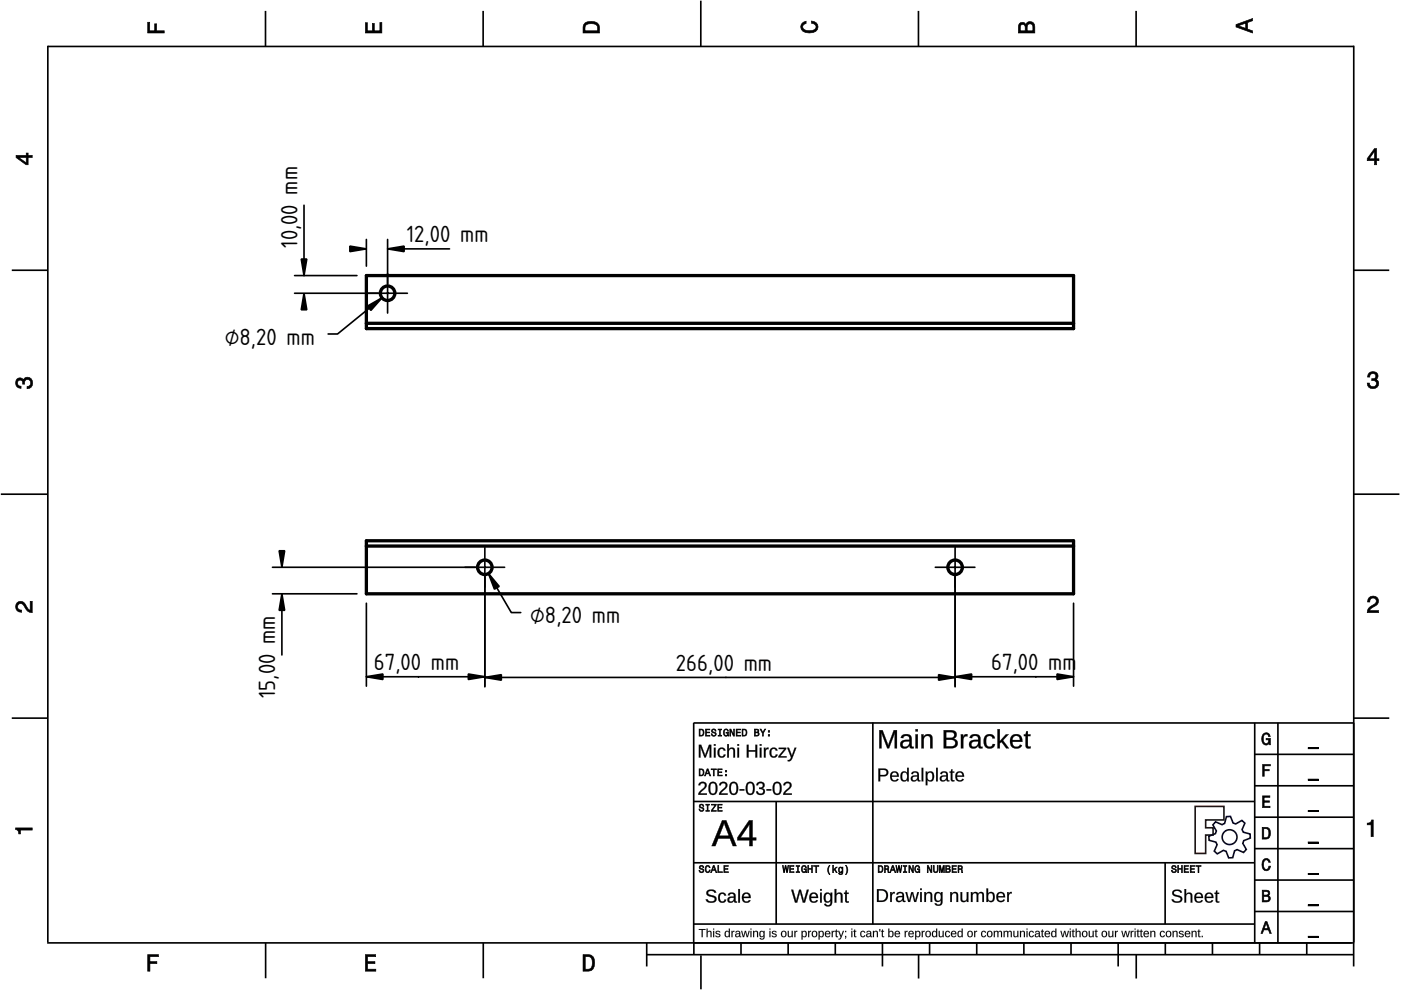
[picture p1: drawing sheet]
<svg xmlns="http://www.w3.org/2000/svg" width="297mm" height="210mm" viewBox="0 0 297 210" stroke-linecap="round" stroke-linejoin="round" font-family="sans-serif">
<defs><g id="words">
<g font-size="4.7">
<text x="63.1" y="52.6" transform="rotate(-90 63.1 52.6)">10,00 mm</text>
<text x="86.2" y="51.4">12,00 mm</text>
<text x="47.7" y="73.1">⌀8,20 mm</text>
<text x="112.4" y="132.2">⌀8,20 mm</text>
<text x="79.3" y="142.1">67,00 mm</text>
<text x="143.3" y="142.2">266,00 mm</text>
<text x="210.2" y="142.1">67,00 mm</text>
<text x="58.4" y="148" transform="rotate(-90 58.4 148)">15,00 mm</text>
</g>
</g></defs>
<g fill="none" stroke="#000" stroke-width=".35">
<path d="M10.1 9.7v190.1M10.1 9.9h277M56.3 2.3v7.5M102.4 2.3v7.5M148.6 .1v9.8M194.7 2.3v7.5M240.9 2.3v7.5M287 9.7v195.2M2.5 57.3h7.5M287.1 57.3h7.4M.2 104.8h10M287 104.8h9.7"/>
<path d="M2.5 152.3h7.5M147 153.3h140.1M147.1 153.3v49.1M185.1 153.2v42.8M266 159.9h21M266 153.3v46.7M270.9 153.3v46.7M287.1 152.3h7.4M147 169.9h119M164.6 169.9v26M266 179.9h21M266 173.3h21"/>
<path d="M266 166.6h21M10 199.9h277.1M56.3 199.9v7.5M102.5 199.9v7.5M137.1 199.9v5M147 195.9h119M147 182.9h119M157.1 199.9v2.5M167.1 199.9v2.5M177.1 199.9v2.5M187.1 199.9v5M197.1 199.9v2.5"/>
<path d="M207.1 199.9v2.5M217.1 199.9v2.5M227.1 199.9v2.5M237.1 199.9v5M247 182.9v13M247.1 199.9v2.5M257.1 199.9v2.5M266 193.3h21M266 186.6h21M267.1 199.9v2.5M277.1 199.9v2.5M137.1 202.4h150"/>
<path d="M148.6 202.6v7.2M194.8 202.4v5.1M240.9 202.4v5.1"/>
</g>
<g fill="#000">
<path d="M31.3 4.7h.4v1.8h1.1v-1.4h.4v1.4h1.6v.5h-3.5z" fill-rule="evenodd"/>
<path d="M77.5 4.8h.4v1.7h1v-1.5h.5v1.5h1.1v-1.7h.5v2.2h-3.5z" fill-rule="evenodd"/>
<path d="M124.1 4.9a2.19 2.19 0 0 0-.5 2.1h3.5v-1.2a1.42 1.42 0 0 0-1.7-1.3zM124.3 5.2a2.14 2.14 0 0 1 2.3 .3l.1 1h-2.7l.1-1z" fill-rule="evenodd"/>
<path d="M170.1 4.9l.8-.4v.5a.7 .7 0 0 0-.7 .5 .7 .7 0 0 0 .3 .8 1.69 1.69 0 0 0 2.5-.6 .9 .9 0 0 0-.9-.8v-.5a1.24 1.24 0 0 1 1.3 1.1 1.24 1.24 0 0 1-1 1.4 2.22 2.22 0 0 1-2.5-.7l-.1-.5z" fill-rule="evenodd"/>
<path d="M216.1 5l-.2 .8v1.2h3.5v-1.3a.98 .98 0 0 0-.7-1.1 .98 .98 0 0 0-1.2 .6 .84 .84 0 0 0-1.4-.2zM216.4 5.3a.54 .54 0 0 1 .7-.1 .54 .54 0 0 1 .3 .6v.7h-1.1zM217.9 5.2a.62 .62 0 0 1 .7-.1 .62 .62 0 0 1 .4 .6v.8h-1.2z" fill-rule="evenodd"/>
<path d="M262.1 5.2v.5l3.5 1.3v-.5l-1.1-.3v-1.4l1.1-.4v-.5zM262.6 5.5l1.5-.6v1.1z" fill-rule="evenodd"/>
<path d="M3.4 32.9v.5l2.1 1.5h.5v-1.5h.8v-.5h-.8v-.5h-.4v.5zM4 33.4h1.6v1.1z" fill-rule="evenodd"/>
<path d="M291.4 31.5l-1.5 2.1v.5h1.5v.8h.5v-.8h.5v-.4h-.5v-2.2zM291.4 32.1v1.6h-1.1z" fill-rule="evenodd"/>
<path d="M3.6 80.4a.86 .86 0 0 1 1.4 .1 1.06 1.06 0 0 1 1.2-.5 1.06 1.06 0 0 1 .7 1.2 1.1 1.1 0 0 1-1.2 1.2v-.4a.71 .71 0 0 0 .8-1 .71 .71 0 0 0-1.3-.1v.6h-.4a.61 .61 0 0 0-.3-.8 .61 .61 0 0 0-.8 .2 .61 .61 0 0 0 .2 .8l.6 .2v.4a1.15 1.15 0 0 1-1.2-.6 1.15 1.15 0 0 1 .3-1.3z" fill-rule="evenodd"/>
<path d="M290.3 79.1a1.08 1.08 0 0 1 1.3-.2 1.08 1.08 0 0 1 .5 1.3l-.4 .2a1.06 1.06 0 0 1 .6 1.3 1.06 1.06 0 0 1-1.2 .7 1.1 1.1 0 0 1-1.2-1.2h.4a.71 .71 0 0 0 1 .8 .71 .71 0 0 0 .1-1.3h-.6v-.4a.61 .61 0 0 0 .8-.3 .61 .61 0 0 0-.2-.8 .61 .61 0 0 0-.8 .2l-.2 .5h-.4z" fill-rule="evenodd"/>
<path d="M3.6 127.8a1.22 1.22 0 0 1 2 .7l.4 .6 .4 .3v-1.9h.4v2.4a1.8 1.8 0 0 1-1.7-1.4 .71 .71 0 0 0-.9-.5 .71 .71 0 0 0-.5 .8 .71 .71 0 0 0 .9 .6v.4a1.18 1.18 0 0 1-1.2-.6 1.18 1.18 0 0 1 .2-1.4z" fill-rule="evenodd"/>
<path d="M290.3 126.7a1.18 1.18 0 0 1 1.9 .3 1.18 1.18 0 0 1-1 1.7l-.5 .3-.3 .5h1.9v.4h-2.4a1.8 1.8 0 0 1 1.4-1.7 .71 .71 0 0 0 .5-.9 .71 .71 0 0 0-.9-.5 .71 .71 0 0 0-.5 .8h-.4z" fill-rule="evenodd"/>
<path d="M148.2 154.6v1.5h.5a.77 .77 0 0 0 .6-.8 .77 .77 0 0 0-.6-.7zM148.4 154.8a.58 .58 0 0 1 .7 .5 .58 .58 0 0 1-.7 .6zM149.6 154.6v1.5h.9v-.2h-.7v-.5h.6v-.2h-.6v-.4h.7v-.2zM151 154.7a.53 .53 0 0 0 0 .6 .53 .53 0 0 0 .6 .2 .32 .32 0 0 1-.3 .5 .32 .32 0 0 1-.3-.4h-.2a.5 .5 0 0 0 .7 .5 .5 .5 0 0 0 .1-.8l-.4-.1a.28 .28 0 0 1-.1-.4 .28 .28 0 0 1 .4-.1 .28 .28 0 0 1 .1 .3h.2a.51 .51 0 0 0-.3-.4 .51 .51 0 0 0-.5 .1zM152.3 154.6v.2h.2v1.1h-.2v.2h.7v-.2h-.3v-1.1h.3v-.2zM153.5 154.7a.81 .81 0 0 0 .5 1.4l.3-.2 .2 .2v-.8h-.6v.1h.4l-.2 .5a.6 .6 0 0 1-.5-.6 .6 .6 0 0 1 .4-.6l.2 .3h.2l-.1-.3a.53 .53 0 0 0-.8 0zM154.7 154.6v1.5h.2v-1.3l.6 1.3h.2v-1.5h-.2v1.2l-.5-1.2zM156.1 154.6v1.5h.9v-.2h-.7v-.5h.6v-.2h-.6v-.4h.7v-.2zM157.3 154.6v1.5h.5a.77 .77 0 0 0 .6-.8 .77 .77 0 0 0-.6-.7zM157.5 154.8a.58 .58 0 0 1 .7 .5 .58 .58 0 0 1-.7 .6zM159.9 154.6v1.5h.6a.42 .42 0 0 0 .5-.3 .42 .42 0 0 0-.3-.5l.2-.2-.1-.4zM160.1 154.8h.3a.23 .23 0 0 1 .3 .2 .23 .23 0 0 1-.3 .2h-.3zM160.1 155.4h.4a.26 .26 0 0 1 .3 .2 .26 .26 0 0 1-.3 .3h-.4zM161.1 154.6l.5 .9v.6h.2v-.6l.5-.9h-.2l-.4 .7-.3-.7zM162.9 155.8v.3h.3v-.3zM162.9 154.9v.3h.3v-.3z" fill-rule="evenodd"/>
<path d="M267.8 155.7a.85 .85 0 0 1 .9-.3 .85 .85 0 0 1 .6 .8h-.3l-.1-.3a.49 .49 0 0 0-.4-.3 .49 .49 0 0 0-.5 .3 1.2 1.2 0 0 0 .4 1.8 .66 .66 0 0 0 .6-.8h-.6v-.3h.9v1.3h-.1l-.1-.3-.3 .3a.85 .85 0 0 1-1.2-.7v-1.1z" fill-rule="evenodd"/>
<path d="M3.3 175.5h3.5v.5h-2.5v.8h-.3a.77 .77 0 0 0-.7-.9z" fill-rule="evenodd"/>
<path d="M148.4 170.6a.53 .53 0 0 0 0 .6 .53 .53 0 0 0 .6 .2 .32 .32 0 0 1-.3 .5 .32 .32 0 0 1-.3-.4h-.2a.5 .5 0 0 0 .7 .6 .5 .5 0 0 0 .1-.9l-.4-.1a.28 .28 0 0 1-.1-.4 .28 .28 0 0 1 .4-.1 .28 .28 0 0 1 .1 .4h.2a.51 .51 0 0 0-.3-.5 .51 .51 0 0 0-.5 .1zM149.7 170.5v.2h.2v1.1h-.2v.2h.7v-.2h-.3v-1.1h.3v-.2zM150.8 170.5v.2h.8l-.8 1.3h1.1v-.2h-.9l.9-1.3zM152.2 170.5v1.5h.9v-.2h-.7v-.5h.6v-.2h-.6v-.4h.7v-.2z" fill-rule="evenodd"/>
<path d="M148.2 163v1.5h.5a.77 .77 0 0 0 .6-.7 .77 .77 0 0 0-.6-.8zM148.4 163.2a.57 .57 0 0 1 .7 .6 .57 .57 0 0 1-.7 .5zM149.9 163l-.5 1.5h.2l.1-.4h.6l.2 .4h.2l-.6-1.5zM150 163.2l.3 .7h-.5zM150.8 163v.2h.4v1.3h.2v-1.3h.5v-.2zM152.2 163v1.5h.9v-.2h-.7v-.5h.6v-.2h-.6v-.4h.7v-.2zM153.8 164.2v.3h.3v-.3zM153.8 163.4v.3h.3v-.3z" fill-rule="evenodd"/>
<path d="M267.7 168.7h1.5v.3h-1.2v.8h1.1v.3h-1.1v.8h1.3v.3h-1.6z" fill-rule="evenodd"/>
<path d="M267.7 162.1h1.6v.3h-1.3v.7h1.1v.3h-1.1v1.2h-.3z" fill-rule="evenodd"/>
<path d="M267.6 175.4v2.5h.8a1.37 1.37 0 0 0 .7-2.2 1.56 1.56 0 0 0-1.5-.3zM267.9 175.7a.98 .98 0 0 1 1.2 .7 .98 .98 0 0 1-.7 1.2h-.5z" fill-rule="evenodd"/>
<path d="M289.9 174.5a.77 .77 0 0 0 .9-.6h.4v3.5h-.5v-2.5h-.8z" fill-rule="evenodd"/>
<path d="M148.4 183.6a.53 .53 0 0 0 0 .6 .53 .53 0 0 0 .6 .2 .32 .32 0 0 1-.3 .5 .32 .32 0 0 1-.3-.4h-.2a.5 .5 0 0 0 .7 .6 .5 .5 0 0 0 .1-.9l-.4-.1a.28 .28 0 0 1-.1-.4 .28 .28 0 0 1 .4-.1 .28 .28 0 0 1 .1 .4h.2a.51 .51 0 0 0-.3-.5 .51 .51 0 0 0-.5 .1zM149.6 183.7l-.1 .2a.67 .67 0 0 0 .1 .9 .67 .67 0 0 0 .8 .1l.2-.4h-.2l-.2 .3a.6 .6 0 0 1-.5-.5 .6 .6 0 0 1 .4-.6l.3 .3h.2l-.2-.4a.5 .5 0 0 0-.8 .1zM151.2 183.5l-.5 1.5h.2l.1-.4h.6l.2 .4h.2l-.6-1.5zM151.3 183.7l.3 .7h-.5zM152.2 183.5v1.5h1v-.2h-.8v-1.3zM153.5 183.5v1.5h.9v-.2h-.7v-.5h.6v-.2h-.6v-.4h.7v-.2z" fill-rule="evenodd"/>
<path d="M165.9 183.5l.3 1.5h.1l.3-1.3 .2 1.3h.2l.2-1.5h-.1l-.2 1.3-.2-1.3h-.2l-.2 1.3-.2-1.3zM167.4 183.5v1.5h1v-.2h-.8v-.5h.7v-.2h-.7v-.4h.7v-.2zM168.8 183.5v.2h.3v1.1h-.3v.2h.7v-.2h-.2v-1.1h.2v-.2zM170.1 183.7a.82 .82 0 0 0 .5 1.3l.3-.2 .1 .2v-.8h-.5v.2h.3l-.2 .4a.6 .6 0 0 1-.5-.5 .6 .6 0 0 1 .5-.6l.2 .3h.2l-.2-.4a.53 .53 0 0 0-.7 .1zM171.3 183.5v1.5h.2v-.7h.6v.7h.2v-1.5h-.2v.6h-.6v-.6zM172.5 183.5v.2h.5v1.3h.2v-1.3h.4v-.2zM175.8 183.5a1.35 1.35 0 0 0 .2 1.9 1.84 1.84 0 0 1 0-1.9zM176.5 183.5v1.5h.2v-.4l.2-.2 .4 .6h.2l-.4-.7 .4-.5h-.2l-.6 .6v-.9zM177.9 184a.59 .59 0 0 0-.2 .7 .59 .59 0 0 0 .7 .3l.1-.2a.31 .31 0 0 1-.1 .5 .31 .31 0 0 1-.4-.2h-.2a.47 .47 0 0 0 .5 .4 .47 .47 0 0 0 .4-.5v-1.2h-.2v.2l-.3-.2zM178 184.1l.1-.1a.42 .42 0 0 1 .4 .4 .42 .42 0 0 1-.4 .5l-.1-.3zM179.3 183.5a1.85 1.85 0 0 1 0 1.9 1.22 1.22 0 0 0 0-1.9z" fill-rule="evenodd"/>
<path d="M186.2 183.5v1.5h.5a.77 .77 0 0 0 .6-.7 .77 .77 0 0 0-.6-.8zM186.4 183.7a.58 .58 0 0 1 .6 .6 .58 .58 0 0 1-.6 .5zM187.5 183.5v1.5h.2v-.6a.45 .45 0 0 1 .5 .1 .45 .45 0 0 1 .1 .5h.2l-.2-.7a.42 .42 0 0 0 .1-.5 .42 .42 0 0 0-.4-.3zM187.7 183.7h.2a.26 .26 0 0 1 .4 .3 .26 .26 0 0 1-.4 .2h-.2zM189.2 183.5l-.6 1.5h.2l.2-.4h.6l.1 .4h.2l-.5-1.5zM189.3 183.7l.2 .7h-.4zM189.9 183.5l.3 1.5h.2l.2-1.3 .2 1.3h.2l.3-1.5h-.2l-.2 1.3-.2-1.3h-.2l-.2 1.3-.2-1.3zM191.5 183.5v.2h.3v1.1h-.3v.2h.8v-.2h-.3v-1.1h.3v-.2zM192.7 183.5v1.5h.2v-1.2l.5 1.2h.3v-1.5h-.2v1.2l-.6-1.2zM194.1 183.7a.81 .81 0 0 0 .5 1.3l.3-.2 .1 .2v-.8h-.5v.2h.3l-.2 .4a.6 .6 0 0 1-.5-.5 .6 .6 0 0 1 .5-.6l.2 .3h.2l-.2-.4a.53 .53 0 0 0-.7 .1zM196.6 183.5v1.5h.2v-1.2l.6 1.2h.2v-1.5h-.2v1.2l-.6-1.2zM197.9 183.5v.9a.52 .52 0 0 0 .5 .6 .52 .52 0 0 0 .5-.6v-.9h-.2v.9a.33 .33 0 0 1-.3 .5 .33 .33 0 0 1-.3-.5v-.9zM199.2 183.5v1.5h.1v-1.4l.3 1.4h.2l.3-1.4v1.4h.1v-1.5h-.2l-.3 1.3-.3-1.3zM200.5 183.5v1.5h.6a.42 .42 0 0 0 .4-.3 .42 .42 0 0 0-.2-.5l.2-.2-.1-.4zM200.7 183.7h.3a.23 .23 0 0 1 .3 .2 .23 .23 0 0 1-.3 .2h-.3zM200.7 184.3h.3a.26 .26 0 0 1 .3 .3 .26 .26 0 0 1-.3 .2h-.3zM201.8 183.5v1.5h1v-.2h-.8v-.5h.7v-.2h-.7v-.4h.8v-.2zM203.1 183.5v1.5h.2v-.6a.45 .45 0 0 1 .5 .1 .45 .45 0 0 1 .1 .5h.2l-.2-.7a.42 .42 0 0 0 .1-.5 .42 .42 0 0 0-.4-.3zM203.3 183.7h.3a.26 .26 0 0 1 .3 .3 .26 .26 0 0 1-.4 .2h-.2z" fill-rule="evenodd"/>
<path d="M248.5 183.6a.53 .53 0 0 0 0 .6 .53 .53 0 0 0 .6 .2 .32 .32 0 0 1-.2 .5 .32 .32 0 0 1-.3-.4h-.2a.5 .5 0 0 0 .6 .6 .5 .5 0 0 0 .2-.9l-.4-.1a.28 .28 0 0 1-.1-.4 .28 .28 0 0 1 .3-.1 .28 .28 0 0 1 .2 .4h.2a.51 .51 0 0 0-.3-.5 .51 .51 0 0 0-.6 .1zM249.7 183.5v1.5h.2v-.7h.6v.7h.2v-1.5h-.2v.6h-.6v-.6zM251 183.5v1.5h1v-.2h-.8v-.5h.7v-.2h-.7v-.4h.8v-.2zM252.3 183.5v1.5h1v-.2h-.8v-.5h.7v-.2h-.7v-.4h.8v-.2zM253.5 183.5v.2h.5v1.3h.2v-1.3h.5v-.2z" fill-rule="evenodd"/>
<path d="M268.3 195.4l-1 2.5h.4l.2-.7h1l.3 .7h.3l-.9-2.5zM268.4 195.8l.4 1.1h-.7z" fill-rule="evenodd"/>
<path d="M267.6 188.7v2.5h1a.7 .7 0 0 0 .7-.5 .7 .7 0 0 0-.4-.8 .61 .61 0 0 0 .3-.8 .61 .61 0 0 0-.7-.4zM267.9 189h.6a.38 .38 0 0 1 .4 .4 .38 .38 0 0 1-.5 .4h-.5zM267.9 190.1h.6a.44 .44 0 0 1 .5 .4 .44 .44 0 0 1-.5 .4h-.6z" fill-rule="evenodd"/>
<path d="M267.8 182.3a.85 .85 0 0 1 .9-.3 .85 .85 0 0 1 .6 .8h-.3l-.1-.2a.47 .47 0 0 0-.4-.3 .47 .47 0 0 0-.4 .3 1.21 1.21 0 0 0 .4 1.7 .64 .64 0 0 0 .5-.7h.4a.89 .89 0 0 1-.8 1 .89 .89 0 0 1-1-.7v-1.1z" fill-rule="evenodd"/>
<path d="M31.3 202.4h2.3v.4h-1.8v1.1h1.5v.4h-1.5v1.6h-.5z" fill-rule="evenodd"/>
<path d="M77.5 202.4h2.1v.4h-1.7v1.1h1.6v.4h-1.6v1.2h1.8v.4h-2.2z" fill-rule="evenodd"/>
<path d="M123.6 202.4v3.5h1.2a1.42 1.42 0 0 0 1.3-1.7 1.38 1.38 0 0 0-1.3-1.8zM124.1 202.8l1 .1a1.89 1.89 0 0 1 0 2.5l-1 .1z" fill-rule="evenodd"/>
</g>
<g fill="#000">
<path d="M31.3 4.7v2.3h3.5v-.5l-1.7 .1 .1-1.5h-.4l.1 1.5h-1.2v-1.9zM31.3 4.7h.5l-.1 1.8h1.1l-.1-1.5h.6l-.1 1.5h1.7v.6h-3.6z"/>
<path d="M77.5 4.8v2.2h3.5v-2.2h-.5l.1 1.8h-1.3v-1.6h-.4l.1 1.6h-1.2l.1-1.8zM77.4 4.8h.6l-.1 1.7h1v-1.6h.5v1.6h1.1v-1.8h.5v2.4h-3.6z"/>
<path d="M124.1 4.9l-.5 .6v1.5h3.5l-.1-1.7-.3-.4-1.3-.4zM124 4.8l.6-.3h.8l.7 .1 .6 .2 .4 .5 .1 1.8h-3.7l.1-1.6zM124.3 5.2l1.1-.2 1 .2 .3 .3 .1 1.1h-2.8v-1.1zM124.3 5.2l-.2 .3-.1 1h2.7l-.1-1-.2-.3-1-.2z"/>
<path d="M170.1 4.9l-.3 .8 .1 .5 .3 .4 .6 .3h1.6l.6-.3 .3-.4 .2-.5-.1-.5-.8-.6-.5-.2v.5l.7 .2 .3 .6-.1 .4-.8 .4h-1.2l-.5-.2-.3-.2v-.7l.4-.4h.3v-.5zM170 4.9l1-.5v.6l-.4 .1-.4 .4 .1 .5 .7 .5h1.2l.5-.2 .3-.6-.2-.5-.8-.2v-.6l.7 .1 .7 .7 .1 .5-.1 .6-.4 .4-.6 .3h-1.6l-.6-.3-.4-.4-.1-.6z"/>
<path d="M216.1 5l-.2 .8v1.2h3.5l-.1-1.8-.5-.6h-.4l-.6 .1-.3 .6-.5-.5h-.6zM216.1 4.9l.3-.2h.6l.5 .5 .1-.3 .4-.3h.8l.6 .6 .1 1.9h-3.7v-1.4zM216.4 5.3l.4-.2 .5 .2 .1 1.3h-1.1zM216.4 5.3l-.1 1.2h1.1l-.2-1.1-.4-.2zM217.9 5.2l.5-.2 .5 .2 .2 1.4h-1.4zM217.9 5.2l-.1 1.3h1.2l-.2-1.3-.4-.1z"/>
<path d="M262.1 5.2v.5l3.5 1.3v-.5l-1.1-.3v-1.5l1.1-.3v-.5zM262 5.2l3.6-1.4v.6l-1.1 .4v1.4l1.1 .3v.6l-3.6-1.3zM262.4 5.5l1.8-.7v1.3zM262.6 5.4l1.5 .6v-1.1l-1.5 .6z"/>
<path d="M3.4 32.9v.5l2.1 1.5h.5l-.1-1.6 .9 .1v-.5l-.9 .1 .1-.6h-.4v.6zM3.3 32.9h2.3l-.1-.5h.5v.5h.9v.6l-.9-.1v1.6h-.5l-2.2-1.6zM3.8 33.3h1.8v1.3zM4 33.3l1.6 1.2v-1.1l-1.6 .1z"/>
<path d="M291.4 31.5l-1.5 2.1v.5l1.6-.1-.1 .9h.5l-.1-.9 .6 .1v-.4h-.6l.1-2.2zM291.4 31.4h.5v2.3l.5-.1v.5h-.5v.9h-.6l.1-.9h-1.6v-.5zM291.5 31.9v1.8h-1.3zM291.3 32.1h.2l-1.1 1.6-.1-.1 1.1 .1z"/>
<path d="M3.6 80.4l-.3 .8 .1 .5 .6 .6h.5v-.4l-.6-.1-.2-.6 .1-.5 .5-.2 .4 .2 .1 .8h.4v-.6l.3-.5 .6 .1 .3 .1 .1 .3v.6l-.4 .5h-.4v.4l.6-.1 .5-.6v-1l-.5-.6-.8-.1-.4 .3-.1 .4-.3-.5-.5-.1zM3.5 80.3l.8-.3 .4 .2 .3 .3v-.2l.5-.4 .8 .1 .6 .7v1l-.6 .7-.6 .1v-.6h.4l.4-.4-.2-.8-.7-.2-.4 .4 .1 .6h-.6v-.7l-.4-.2-.4 .2-.2 .4 .2 .5 .6 .1v.6l-.6-.1-.6-.6-.1-.5z"/>
<path d="M290.3 79.1l-.3 .8h.4v-.3l.4-.4 .8 .1 .1 .7-.4 .3h-.5v.4l.9 .1 .2 .5-.2 .6-.3 .1h-.7l-.2-.2-.2-.6h-.4l.1 .5 .6 .6h1l.4-.2 .3-.8-.1-.5-.6-.4 .5-.2v-.9l-.6-.4-.4-.1zM290.2 79l.9-.3 .8 .3 .3 .3-.1 .9-.4 .2 .5 .3 .2 .6-.4 .9-.4 .2h-1.1l-.6-.6-.1-.6h.6l.1 .6 .6 .2 .5-.2 .2-.5-.2-.5-.5-.1-.3 .1v-.6l.5 .1 .4-.3-.2-.7h-.7l-.4 .3 .1 .4h-.6l.1-.6z"/>
<path d="M3.6 127.8l-.3 .8 .3 .9 1 .3v-.4l-.7-.2-.2-.5 .2-.6 .4-.2 .7 .3 .9 1.4 .9 .3v-2.4h-.4l.1 2-.6-.4-.9-1.4-.6-.2zM3.5 127.8l.8-.4 .7 .2 1 1.5 .4 .3-.1-2h.6v2.6l-1-.3-1-1.4-.6-.3-.4 .2-.2 .5 .2 .5 .7 .1v.6l-.6-.1-.4-.3-.4-.9z"/>
<path d="M290.3 126.7l-.3 .9h.4l.1-.6 .6-.3 .6 .2 .2 .5-.3 .7-1.5 .9-.2 .9h2.4v-.4h-2l.3-.5 1.3-.7 .4-.9-.1-.4-.6-.6-1 .1zM290.2 126.6l.9-.3 .9 .3 .3 .4v.4l-.2 .7-1.4 .9-.3 .5 1.9-.1v.6h-2.5l.3-1.1 1.4-.9 .3-.6-.2-.4-.5-.2-.5 .2-.1 .7h-.6l.1-.7z"/>
<path d="M148.2 154.6v1.5l.8-.1 .2-.4v-.7l-.3-.3zM148.2 154.5h.7l.4 .3v.9l-.3 .4h-.8zM148.4 154.7l.6 .1 .1 .8-.2 .3-.5 .1zM148.4 154.8v1.1h.5l.1-.3v-.7zM149.6 154.6v1.5h.9v-.2l-.8 .1v-.7h.7v-.1l-.7 .1v-.6l.8 .1v-.2zM149.5 154.5h1.1v.3h-.8v.4l.7-.1v.4l-.7-.1v.5l.8-.1v.3h-1.1zM151 154.7l-.2 .3 .1 .3 .7 .1 .1 .3-.2 .3-.5-.1v-.3h-.2v.2l.3 .3h.5l.2-.3v-.3l-.7-.3-.1-.3 .2-.2h.4v.3h.2v-.2l-.3-.2zM150.9 154.6l.7-.1 .3 .3v.3h-.3l-.1-.3-.2-.1-.3 .3 .1 .1 .8 .3v.5l-.3 .2h-.5l-.3-.3-.1-.3h.3l.1 .3 .2 .1 .4-.2-.9-.5zM152.3 154.6v.2l.3-.1v1.3l-.3-.1v.2h.7v-.2l-.3 .1v-1.3l.3 .1v-.2zM152.2 154.5h.9v.3h-.4v1.1l.4-.1v.3h-.9v-.3h.3v-1h-.3zM153.5 154.7l-.1 .6 .1 .6 .5 .2 .4-.4 .1 .4v-.8h-.6v.1h.4l-.2 .6-.4-.1-.2-.3 .1-.8 .5-.1 .1 .3h.2l-.1-.3-.4-.2zM153.5 154.7l.4-.2 .4 .1 .2 .5h-.3l-.1-.3-.3-.1-.2 .4v.5l.2 .3h.3l.2-.5-.4 .1v-.3h.6v.9h-.2v-.2l-.4 .3-.4-.3-.2-.6zM154.7 154.6v1.5h.2v-1.3h.1l.5 1.3h.2v-1.5h-.2l.1 1.2h-.1l-.5-1.2zM154.7 154.5h.3l.5 1.3v-1.3h.3v1.6h-.4l-.5-1.3 .1 1.3h-.3zM156.1 154.6v1.5h.9v-.2l-.8 .1v-.7h.7v-.1l-.7 .1v-.6l.8 .1v-.2zM156 154.5h1.1v.3h-.8v.4l.7-.1v.4l-.7-.1v.5l.8-.1v.3h-1.1zM157.3 154.6v1.5l.8-.1 .2-.4v-.7l-.3-.3zM157.3 154.5h.7l.4 .3v.9l-.3 .4h-.8zM157.5 154.7l.6 .1 .1 .8-.2 .3-.5 .1zM157.5 154.8v1.1h.5l.2-.3-.1-.7zM159.9 154.6v1.5l.8-.1 .2-.2 .1-.3-.4-.2 .3-.2v-.3l-.2-.2zM159.9 154.5h.8l.2 .3v.4l-.2 .1 .3 .2-.1 .5-1 .1zM160.1 154.7h.5a.28 .28 0 0 1 .2 .3 .28 .28 0 0 1-.2 .2l-.5 .1zM160.1 154.8v.4l.6-.1-.1-.3zM160.1 155.3l.6 .1v.5l-.6 .1zM160.1 155.4v.5l.6-.1v-.4zM161.1 154.6l.6 .9-.1 .6h.2v-.6l.5-.9h-.2l-.4 .8-.3-.8zM161 154.5h.4l.3 .8 .4-.8h.3l-.6 1 .1 .6h-.3v-.6zM162.9 155.8v.3h.3v-.3zM162.8 155.7h.4v.4h-.4zM162.9 154.9v.3h.3v-.3zM162.8 154.8h.4v.5h-.4z"/>
<path d="M186.4 154.8h.7l1.2 3.3 1.2-3.3h.7v3.9h-.5v-3.4l-1.2 3.4h-.4l-1.3-3.4 .1 3.4h-.5zM186.4 154.8v3.9h.5l-.1-3.6 1.3 3.6h.4l1.3-3.6-.1 3.6h.5v-3.9h-.7l-1.2 3.4-1.2-3.4zM191.2 156a1.38 1.38 0 0 1 2.1 .3v1.8l.1 .2h.4v.4h-.2a.54 .54 0 0 1-.8-.6 .98 .98 0 0 1-1.7 .4 .98 .98 0 0 1 .6-1.6h1.1a.66 .66 0 0 0-.5-.8 .66 .66 0 0 0-.8 .4h-.5zM191.2 156l-.2 .4 .5 .1a.61 .61 0 0 1 1-.5 .67 .67 0 0 1 .3 .9h-.7a.96 .96 0 0 0-1.2 .6 .96 .96 0 0 0 .6 1.2 .96 .96 0 0 0 1.2-.5l.1-.1a.58 .58 0 0 0 .9 .5v-.2a.36 .36 0 0 1-.3-.1 .36 .36 0 0 1-.1-.4v-1.3a1.19 1.19 0 0 0-2-.7zM191.5 157.4a.57 .57 0 0 0 .1 .9 .57 .57 0 0 0 .8-.2l.3-.4 .1-.5zM191.5 157.4l.4-.2h.9a.86 .86 0 0 1-.4 1 .86 .86 0 0 1-1-.1zM194.1 154.6h.5v.5h-.5zM194.1 154.6v.5h.5v-.5zM194.1 155.7h.5v3h-.5zM194.1 155.7v3h.5v-3zM195.3 155.7h.5v.5a1 1 0 0 1 1.2-.5 1 1 0 0 1 .7 1v2h-.5v-1.9a.68 .68 0 0 0-.8-.7 .68 .68 0 0 0-.5 .8v1.8h-.6zM195.3 155.7l.1 3h.4v-1.8a.73 .73 0 0 1 .6-.9 .73 .73 0 0 1 .8 .8v1.9h.5v-2a1 1 0 0 0-.8-1 1 1 0 0 0-1.1 .5v-.5zM200.1 154.8h1.4a1 1 0 0 1 1.2 .4 1 1 0 0 1-.3 1.3l-.3 .1a1.04 1.04 0 0 1 1 1.2 1.04 1.04 0 0 1-1.3 .9h-1.7zM200.1 154.8v3.9l1.5-.1a1.03 1.03 0 0 0 1.4-.8 1.03 1.03 0 0 0-1.1-1.2 .91 .91 0 0 0 .9-1 .91 .91 0 0 0-1.1-.8zM200.6 155.2v1.2h.9a.61 .61 0 0 0 .8-.6 .61 .61 0 0 0-.8-.5zM200.6 155.2h.9a.66 .66 0 0 1 .8 .6 .66 .66 0 0 1-.8 .7h-.9zM200.6 156.9v1.3h1a.7 .7 0 0 0 .9-.7 .7 .7 0 0 0-.9-.6zM200.6 156.8h1a.75 .75 0 0 1 1 .7 .75 .75 0 0 1-1 .8h-1zM203.7 155.7h.5v.6a.69 .69 0 0 1 .9-.6v.4a.7 .7 0 0 0-.7 .3 .7 .7 0 0 0-.1 .7v1.6h-.6zM203.7 155.7v3h.5v-1.6a.73 .73 0 0 1 .1-.8 .73 .73 0 0 1 .8-.2v-.4a.78 .78 0 0 0-.9 .6v-.6zM205.8 156a1.38 1.38 0 0 1 2.1 .3v1.8l.1 .2h.3v.4h-.2a.54 .54 0 0 1-.7-.6 .98 .98 0 0 1-1.7 .4 .98 .98 0 0 1 .6-1.6h1.1a.66 .66 0 0 0-.5-.8 .66 .66 0 0 0-.8 .4h-.6zM205.8 156l-.2 .4 .5 .1a.61 .61 0 0 1 .9-.5 .67 .67 0 0 1 .4 .9h-.7a.96 .96 0 0 0-1.2 .6 .96 .96 0 0 0 .5 1.2 .96 .96 0 0 0 1.3-.5l.1-.1a.58 .58 0 0 0 .9 .5v-.2a.36 .36 0 0 1-.3-.1 .36 .36 0 0 1-.1-.4v-1.3a1.19 1.19 0 0 0-2-.7zM206.1 157.4a.57 .57 0 0 0 .1 .9 .57 .57 0 0 0 .8-.2l.3-.4 .1-.5zM206.1 157.4l.4-.2h.9a.86 .86 0 0 1-.4 1 .86 .86 0 0 1-1-.1zM208.9 155.9a1.23 1.23 0 0 1 2.1 .7h-.6a.7 .7 0 0 0-.8-.5 .7 .7 0 0 0-.5 .9v.2a.77 .77 0 0 0 .2 .9 .77 .77 0 0 0 1 0l.1-.4 .6 .1a1.08 1.08 0 0 1-1.4 .9 1.73 1.73 0 0 1-.7-2.8zM209 156a1.68 1.68 0 0 0 .6 2.7 1.13 1.13 0 0 0 1.4-.9l-.5-.1a.7 .7 0 0 1-.8 .7 .7 .7 0 0 1-.6-.8l-.1-.3a.88 .88 0 0 1 .2-1 .88 .88 0 0 1 1.1-.1l.1 .4 .5-.1a1.19 1.19 0 0 0-1.9-.5zM211.5 154.6h.5v2.5l1.3-1.4h.6l-1.2 1.3 1.3 1.7h-.7l-1-1.4-.3 .3v1.1h-.5zM211.5 154.6v4.1h.5v-1.1l.3-.3 1 1.4h.6l-1.3-1.7 1.2-1.3h-.5l-1.3 1.5v-2.6zM214.5 156a1.36 1.36 0 0 1 1.7-.2 1.36 1.36 0 0 1 .6 1.5h-2.1a.84 .84 0 0 0 .5 1 .84 .84 0 0 0 1.1-.4l.4 .1a1.44 1.44 0 0 1-1.9 .6 1.44 1.44 0 0 1-.6-1.9zM214.5 156a1.81 1.81 0 0 0 .4 2.6 1.34 1.34 0 0 0 1.8-.6l-.4-.1a.75 .75 0 0 1-1 .5 .92 .92 0 0 1-.6-1.1h2a1.31 1.31 0 0 0-.6-1.5 1.31 1.31 0 0 0-1.6 .2zM215 156.2l-.3 .7h1.5a.77 .77 0 0 0-.4-.8 .77 .77 0 0 0-.8 .1zM214.9 156.2a.81 .81 0 0 1 1-.1 .81 .81 0 0 1 .4 .8h-1.7zM217.6 155h.4l-.1 .7h.6v.4h-.6l.1 1.8a.39 .39 0 0 0 .5 .3v.5a.82 .82 0 0 1-1.1-.7v-1.9h-.3v-.4h.4zM217.6 155l-.1 .7h-.4v.4l.4-.1v2a.72 .72 0 0 0 1 .6v-.3a.43 .43 0 0 1-.6-.4v-1.9l.6 .1v-.4h-.6v-.7z"/>
<path d="M186.4 154.8h.7l1.2 3.3 1.2-3.3h.7v3.9h-.5v-3.4l-1.2 3.4h-.4l-1.2-3.4v3.4h-.5zM191.2 156a1.35 1.35 0 0 1 2.1 .3v1.6a.33 .33 0 0 0 .1 .4 .33 .33 0 0 0 .3 0v.3l-.2 .1a.54 .54 0 0 1-.7-.6 .97 .97 0 0 1-1.5 .5 .97 .97 0 0 1 0-1.5l1.5-.2a.67 .67 0 0 0-.5-.9 .67 .67 0 0 0-.8 .5l-.5-.1zM191.5 157.4a.59 .59 0 0 0 .1 .9 .59 .59 0 0 0 .8-.1l.3-.5 .1-.5h-.9zM194.1 154.6h.5v.5h-.5zM194.1 155.7h.5v3h-.5zM195.3 155.7h.5v.5a.99 .99 0 0 1 1.2-.5 .99 .99 0 0 1 .7 1v2h-.5v-1.9a.7 .7 0 0 0-.8-.8 .7 .7 0 0 0-.6 .9v1.8h-.4zM200.1 154.8h1.4a.97 .97 0 0 1 1.2 .5 .97 .97 0 0 1-.4 1.3h-.2a1.05 1.05 0 0 1 .9 1.3 1.05 1.05 0 0 1-1.4 .8h-1.5zM200.6 155.2v1.2h.9a.64 .64 0 0 0 .8-.6 .64 .64 0 0 0-.8-.6zM200.6 156.9v1.3h1a.72 .72 0 0 0 .9-.7 .72 .72 0 0 0-.9-.6zM203.7 155.7h.5v.6a.69 .69 0 0 1 .9-.6v.4a.73 .73 0 0 0-.8 .3 .73 .73 0 0 0-.1 .7v1.6h-.5zM205.8 156a1.35 1.35 0 0 1 2.1 .3v1.6a.33 .33 0 0 0 .1 .4 .33 .33 0 0 0 .3 0v.3l-.2 .1a.54 .54 0 0 1-.7-.6 .97 .97 0 0 1-1.5 .5 .97 .97 0 0 1-.1-1.5l1.6-.2a.67 .67 0 0 0-.5-.9 .67 .67 0 0 0-.8 .5l-.5-.1zM206.1 157.4a.59 .59 0 0 0 .1 .9 .59 .59 0 0 0 .8-.1l.3-.5 .1-.5h-.9zM209 156l.5-.3a1.14 1.14 0 0 1 1.4 .8l-.5 .1a.72 .72 0 0 0-.9-.5 .72 .72 0 0 0-.4 .9 .89 .89 0 0 0 .1 1 .89 .89 0 0 0 1.1 .2l.2-.5 .5 .1a1.27 1.27 0 0 1-1.7 .8 1.27 1.27 0 0 1-.7-1.6zM211.5 154.6h.5v2.5l1.3-1.4h.5l-1.1 1.3 1.2 1.7h-.6l-1-1.4-.3 .3v1.1h-.5zM214.5 156a1.34 1.34 0 0 1 1.6-.2 1.34 1.34 0 0 1 .7 1.5h-2.1a.86 .86 0 0 0 .5 1 .86 .86 0 0 0 1.1-.4l.4 .1a1.42 1.42 0 0 1-1.9 .5 1.42 1.42 0 0 1-.6-1.8zM214.9 156.2l-.2 .7h1.6a.8 .8 0 0 0-.5-.8 .8 .8 0 0 0-.9 .1zM217.6 155h.3v.7h.6v.4h-.6v1.8a.4 .4 0 0 0 .6 .4v.3a.75 .75 0 0 1-1.1-.6v-1.9h-.3v-.4h.4z"/>
<path d="M267.8 155.7l-.3 1 .3 .9 .3 .3 .5 .1 .4-.2 .1-.4 .1 .5h.1v-1.3h-.9v.3l.7-.1-.1 .4-.3 .5h-.5l-.4-.6 .1-1.2 .3-.3h.5l.3 .3v.3h.3l-.3-.6-.5-.3zM267.7 155.7l.3-.3 .5-.1 .6 .2 .3 .7h-.5v-.3l-.3-.2h-.4l-.3 .5v.9l.3 .5h.5l.3-.7h-.6v-.4h1v1.5h-.3v-.4l-.3 .3-.4 .2-.7-.4-.3-1z"/>
<path d="M277.3 158.5v.3h2.2v-.3zM277.3 158.4h2.3v.4h-2.3z"/>
<path d="M3.3 175.5v.4l.6 .2 .1 .7h.3v-.9l2.5 .1v-.5zM3.2 175.5h3.7v.6l-2.6-.1 .1 .9h-.5l-.1-.7-.6-.3z"/>
<path d="M148.3 165.9a.91 .91 0 0 1 1.4 .2 .91 .91 0 0 1-.5 1.3l-.8 .8h1.5v.3h-1.9l.2-.5 .5-.6a.87 .87 0 0 0 .6-1.2l-.5-.1-.3 .4h-.5zM148.4 166l-.3 .5h.3a.54 .54 0 0 1 .8-.4 .54 .54 0 0 1 .1 .9l-1 .9-.2 .6h1.8v-.3l-1.5 .1 .1-.2a3.1 3.1 0 0 0 1.3-1.8 .87 .87 0 0 0-1.4-.3zM150.5 166a1.03 1.03 0 0 1 1.3-.1 1.03 1.03 0 0 1 .3 1.3 1.04 1.04 0 0 1-.9 1.4 1.04 1.04 0 0 1-1-1.4zM150.5 166.1l-.2 .8a1.12 1.12 0 0 0 .1 1.2 1.12 1.12 0 0 0 1.1 .4 1.8 1.8 0 0 0 0-2.6l-.5-.1zM150.8 166.2l-.2 1a.72 .72 0 0 0 .1 .7 .72 .72 0 0 0 .7 .3l.2-.3 .1-.7a.72 .72 0 0 0 0-.8 .72 .72 0 0 0-.8-.3zM150.8 166.1a.66 .66 0 0 1 .8 .1 .66 .66 0 0 1 .2 .8 .95 .95 0 0 1-.8 1.3 1.73 1.73 0 0 1-.2-2.2zM152.7 165.9a.91 .91 0 0 1 1.4 .2 .91 .91 0 0 1-.5 1.3l-.8 .8h1.5v.3h-1.9l.2-.5 .5-.6a.87 .87 0 0 0 .6-1.2l-.5-.1-.3 .4h-.5zM152.7 166l-.2 .5h.3a.54 .54 0 0 1 .8-.4 .54 .54 0 0 1 .1 .9l-1 .9-.2 .6h1.8v-.3l-1.5 .1 .1-.2a3.1 3.1 0 0 0 1.3-1.8 .87 .87 0 0 0-1.5-.3zM154.9 166a1.03 1.03 0 0 1 1.2-.1 1.03 1.03 0 0 1 .4 1.3 1.04 1.04 0 0 1-.9 1.4 1.04 1.04 0 0 1-1-1.4zM154.9 166.1l-.3 .8a1.12 1.12 0 0 0 .2 1.2 1.12 1.12 0 0 0 1.1 .4 1.8 1.8 0 0 0 0-2.6l-.5-.1zM155.2 166.2l-.2 1a.72 .72 0 0 0 .1 .7 .72 .72 0 0 0 .7 .3l.2-.3 .1-.7a.72 .72 0 0 0 0-.8 .72 .72 0 0 0-.8-.3zM155.2 166.1a.66 .66 0 0 1 .8 .1 .66 .66 0 0 1 .2 .8 .95 .95 0 0 1-.8 1.3 1.73 1.73 0 0 1-.2-2.2zM156.8 167.3h1v.4h-1zM156.8 167.3v.3h1v-.3zM158.4 166a1.03 1.03 0 0 1 1.3-.1 1.03 1.03 0 0 1 .3 1.3 1.04 1.04 0 0 1-.9 1.4 1.04 1.04 0 0 1-1-1.4zM158.4 166.1l-.2 .8a1.12 1.12 0 0 0 .1 1.2 1.12 1.12 0 0 0 1.1 .4 1.8 1.8 0 0 0 0-2.6l-.5-.1zM158.7 166.2l-.2 1a.72 .72 0 0 0 .1 .7 .72 .72 0 0 0 .7 .3l.2-.3 .1-.7a.72 .72 0 0 0 0-.8 .72 .72 0 0 0-.8-.3zM158.7 166.1a.66 .66 0 0 1 .8 .1 .66 .66 0 0 1 .2 .8 .95 .95 0 0 1-.8 1.3 1.73 1.73 0 0 1-.2-2.2zM160.5 166a.86 .86 0 0 1 1.2-.2 .86 .86 0 0 1 .3 1.1l-.5 .2a.75 .75 0 0 1 .7 .9 .75 .75 0 0 1-.9 .6 .79 .79 0 0 1-1-.8h.4a.53 .53 0 0 0 .7 .4 .53 .53 0 0 0 .3-.7l-.8-.2v-.3a.49 .49 0 0 0 .8-.2 .49 .49 0 0 0-.4-.7 .49 .49 0 0 0-.6 .4h-.4zM160.6 166.1l-.2 .4h.3a.55 .55 0 0 1 .5-.5 .55 .55 0 0 1 .5 .3 .56 .56 0 0 1-.1 .6 .56 .56 0 0 1-.6 .1v.3a.59 .59 0 0 1 .8 .3 .59 .59 0 0 1-.4 .8 .59 .59 0 0 1-.7-.5v-.1h-.4a.9 .9 0 0 0 1.1 .7 .9 .9 0 0 0 .7-1l-.6-.3a.74 .74 0 0 0 .5-1.1 .74 .74 0 0 0-1.1-.3zM162.5 167.3h1v.4h-1zM162.5 167.3v.3h1v-.3zM164.1 166a1.03 1.03 0 0 1 1.3-.1 1.03 1.03 0 0 1 .3 1.3 1.04 1.04 0 0 1-.9 1.4 1.04 1.04 0 0 1-1-1.4zM164.1 166.1l-.2 .8a1.12 1.12 0 0 0 .1 1.2 1.12 1.12 0 0 0 1.1 .4 1.8 1.8 0 0 0 0-2.6l-.5-.1zM164.4 166.2l-.2 1a.72 .72 0 0 0 .1 .7 .72 .72 0 0 0 .7 .3l.2-.3 .1-.7a.72 .72 0 0 0 0-.8 .72 .72 0 0 0-.8-.3zM164.4 166.1a.66 .66 0 0 1 .8 .1 .66 .66 0 0 1 .2 .8 .95 .95 0 0 1-.8 1.3 1.73 1.73 0 0 1-.2-2.2zM166.3 165.9a.91 .91 0 0 1 1.4 .2 .91 .91 0 0 1-.5 1.3l-.8 .8h1.5v.3h-1.9l.2-.5 .5-.6a.87 .87 0 0 0 .6-1.2l-.5-.1-.3 .4h-.4zM166.4 166l-.3 .5h.3a.54 .54 0 0 1 .8-.4 .54 .54 0 0 1 .1 .9l-1 .9-.2 .6h1.8v-.3l-1.5 .1 .1-.2a3.1 3.1 0 0 0 1.3-1.8 .87 .87 0 0 0-1.4-.3z"/>
<path d="M148.3 166a.88 .88 0 0 1 1.4 .1 .88 .88 0 0 1-.5 1.3l-.8 .8h1.5v.3h-1.8a3.7 3.7 0 0 1 1.3-1.7 .51 .51 0 0 0-.3-.7 .51 .51 0 0 0-.7 .4h-.3zM150.5 166a1 1 0 0 1 1.2-.1 1 1 0 0 1 .4 1.3 1.02 1.02 0 0 1-.9 1.4 1.02 1.02 0 0 1-1-1.4zM150.8 166.2l-.2 1a.75 .75 0 0 0 .1 .8 .75 .75 0 0 0 .7 .2l.3-.3 .1-.7a.74 .74 0 0 0-.1-.8 .74 .74 0 0 0-.8-.3zM152.7 166a.88 .88 0 0 1 1.4 .1 .88 .88 0 0 1-.5 1.3l-.8 .8h1.5v.3h-1.8a3.7 3.7 0 0 1 1.3-1.7 .51 .51 0 0 0-.3-.7 .51 .51 0 0 0-.7 .4h-.3zM154.9 166a1 1 0 0 1 1.2-.1 1 1 0 0 1 .4 1.3 1.02 1.02 0 0 1-.9 1.4 1.02 1.02 0 0 1-1-1.4zM155.2 166.2l-.2 1a.75 .75 0 0 0 0 .8 .75 .75 0 0 0 .8 .2l.3-.3v-.7a.74 .74 0 0 0 0-.8 .74 .74 0 0 0-.8-.3zM156.8 167.3h1v.3h-1zM158.4 166a1 1 0 0 1 1.2-.1 1 1 0 0 1 .4 1.3 1.02 1.02 0 0 1-.9 1.4 1.02 1.02 0 0 1-1-1.4zM158.7 166.2l-.2 1a.75 .75 0 0 0 .1 .8 .75 .75 0 0 0 .7 .2l.3-.3 .1-.7a.74 .74 0 0 0-.1-.8 .74 .74 0 0 0-.8-.3zM160.5 166a.84 .84 0 0 1 1.2-.2 .84 .84 0 0 1 .3 1.1l-.5 .2a.77 .77 0 0 1 .6 1 .77 .77 0 0 1-1.1 .4l-.6-.4-.1-.3h.4a.57 .57 0 0 0 .6 .5 .57 .57 0 0 0 .5-.7 .57 .57 0 0 0-.8-.3v-.3a.52 .52 0 0 0 .7-.3 .52 .52 0 0 0-.4-.7 .52 .52 0 0 0-.6 .5h-.3zM162.5 167.3h1v.3h-1zM164.1 166a1 1 0 0 1 1.3-.1 1 1 0 0 1 .3 1.3 1.02 1.02 0 0 1-.9 1.4 1.02 1.02 0 0 1-1-1.4zM164.4 166.2l-.2 1a.75 .75 0 0 0 .1 .8 .75 .75 0 0 0 .7 .2l.3-.3 .1-.7a.74 .74 0 0 0-.1-.8 .74 .74 0 0 0-.8-.3zM166.3 166a.88 .88 0 0 1 1.4 .1 .88 .88 0 0 1-.5 1.3l-.8 .8h1.5v.3h-1.8a3.7 3.7 0 0 1 1.3-1.7 .51 .51 0 0 0-.3-.7 .51 .51 0 0 0-.7 .4h-.3z"/>
<path d="M148.4 170.6l-.2 .3 .1 .3 .7 .2 .1 .2-.2 .3-.5-.1v-.3h-.2v.2l.3 .3h.5l.2-.2v-.4l-.7-.3-.1-.2 .2-.3 .4 .1v.3h.2v-.2l-.3-.3zM148.3 170.6l.6-.2 .3 .3 .1 .3h-.3l-.2-.3-.3 .1v.3l.5 .1 .3 .2v.4l-.3 .3h-.5l-.3-.3-.1-.3h.3l.1 .3 .2 .1 .4-.3-.9-.5zM149.7 170.5v.2l.3-.1v1.3l-.3-.1v.2h.7v-.2l-.3 .1v-1.3l.3 .1v-.2zM149.6 170.4h.9v.4h-.4v1h.4v.3h-.9v-.3h.3v-1.1l-.3 .1zM150.8 170.5v.2l1-.1-1 1.4h1.1v-.2l-1 .1 1-1.4zM150.8 170.4h1.1v.3l-.9 1.1h.9v.3h-1.2v-.3l.9-1.1v.1h-.8zM152.2 170.5v1.5h.9v-.2l-.8 .1v-.6h.7v-.2l-.7 .1v-.6l.8 .1v-.2zM152.1 170.4h1.1v.4l-.8-.1v.4h.7v.3l-.7-.1v.5h.8v.3h-1.1z"/>
<path d="M148.2 163v1.5h.8l.2-.4v-.8l-.3-.3zM148.2 163h.7l.4 .3v.8l-.3 .4-.8 .1zM148.4 163.1l.6 .2 .1 .7-.2 .4h-.5zM148.4 163.2v1.1h.5l.1-.3v-.7zM149.9 163l-.5 1.5h.2l.1-.5h.7l.1 .5h.2l-.6-1.5zM149.9 163h.3l.6 1.6h-.4l-.1-.5h-.6l-.1 .5h-.3zM150 163l.3 1h-.6zM150 163.3h.1l-.3 .6h.5zM150.8 163v.2l.5-.1-.1 1.4h.2v-1.4l.5 .1v-.2zM150.7 163h1.2v.3l-.5-.1 .1 1.4h-.3v-1.4l-.5 .1zM152.2 163v1.5h.9v-.2l-.8 .1v-.6h.7v-.2l-.7 .1v-.6l.8 .1v-.2zM152.1 163h1.1v.3l-.8-.1v.4h.7v.3l-.7-.1v.5h.8v.3h-1.1zM153.8 164.2v.3h.3v-.3zM153.7 164.1h.4v.5h-.4zM153.8 163.4v.3h.3v-.3zM153.7 163.3h.4v.4h-.4z"/>
<path d="M148.2 157.9h.5l.8 2.3 .8-2.3h.5v2.7h-.4l.1-2.4-.9 2.4h-.3l-.8-2.3v2.3h-.3zM148.2 157.9v2.7h.3v-2.6l.9 2.6h.2l.9-2.6v2.6h.3v-2.7h-.5l-.8 2.5-.8-2.5zM151.3 157.8h.4v.3h-.4zM151.4 157.8v.3h.3v-.3zM151.3 158.5h.4v2.1h-.4zM151.4 158.5v2.1h.3v-2.1zM152.4 158.7l.4-.2a.75 .75 0 0 1 1 .7h-.3a.51 .51 0 0 0-.7-.4 .51 .51 0 0 0-.3 .8 .52 .52 0 0 0 .3 .7 .52 .52 0 0 0 .7-.4l.3 .1a.92 .92 0 0 1-1.1 .6 .92 .92 0 0 1-.6-1.2zM152.4 158.8a1.04 1.04 0 0 0-.2 1.2 1.04 1.04 0 0 0 1.3 .5l.3-.5h-.3a.49 .49 0 0 1-.6 .4 .49 .49 0 0 1-.4-.5 .74 .74 0 0 1 0-.8 .74 .74 0 0 1 .7-.3l.3 .3h.3a.81 .81 0 0 0-1.4-.3zM154.2 157.8h.4l-.1 1.1a.7 .7 0 0 1 .8-.4 .7 .7 0 0 1 .6 .7v1.4h-.4v-1.3a.46 .46 0 0 0-.5-.5 .46 .46 0 0 0-.4 .6v1.2h-.4zM154.2 157.8v2.8h.3v-1.2a.52 .52 0 0 1 .5-.7 .52 .52 0 0 1 .5 .6v1.3h.3v-1.4a.7 .7 0 0 0-.5-.6 .7 .7 0 0 0-.8 .3v-1.1zM156.3 157.8h.4v.3h-.4zM156.3 157.8v.3h.4v-.3zM156.3 158.5h.4v2.1h-.4zM156.3 158.5v2.1h.4v-2.1zM158.3 157.9h.4v1.2h1.5l-.1-1.2h.5v2.7h-.5v-1.2h-1.4v1.2h-.4zM158.3 157.9v2.7h.4v-1.3h1.5v1.3h.3v-2.7h-.3v1.2h-1.5v-1.2zM161.1 157.8h.4v.3h-.4zM161.1 157.8v.3h.3v-.3zM161.1 158.5h.4v2.1h-.4zM161.1 158.5v2.1h.3v-2.1zM161.9 158.5h.4v.5l.2-.5h.5v.4h-.2a.5 .5 0 0 0-.5 .6v1.1h-.4zM162 158.5v2.1h.3v-1.1a.51 .51 0 0 1 .1-.5 .51 .51 0 0 1 .5-.2v-.3a.58 .58 0 0 0-.6 .5v-.5zM163.4 158.7l.4-.2a.75 .75 0 0 1 1 .7h-.3a.51 .51 0 0 0-.7-.4 .51 .51 0 0 0-.2 .8 .52 .52 0 0 0 .2 .7 .52 .52 0 0 0 .7-.4l.4 .1a.92 .92 0 0 1-1.2 .6 .92 .92 0 0 1-.6-1.2zM163.5 158.8a1.04 1.04 0 0 0-.2 1.2 1.04 1.04 0 0 0 1.2 .5l.3-.5h-.3a.49 .49 0 0 1-.5 .4 .49 .49 0 0 1-.5-.5 .74 .74 0 0 1 0-.8 .74 .74 0 0 1 .7-.3l.3 .3h.3a.81 .81 0 0 0-1.3-.3zM165.1 158.5h1.6v.3l-1.3 1.5h1.4v.3h-1.8v-.3l1.3-1.5h-1.2zM165.1 158.5v.3h1.3l-1.4 1.5v.3h1.8v-.3l-1.4 .1 1.3-1.6v-.3zM166.9 158.5h.4l.6 1.7 .6-1.7h.4l-.8 2.1a.81 .81 0 0 1-1.1 .8v-.3a.55 .55 0 0 0 .7-.5zM166.9 158.5l.8 2.2a.47 .47 0 0 1-.7 .4v.3h.2a.83 .83 0 0 0 .8-.8l.8-2.1h-.3l-.6 1.8-.6-1.8z"/>
<path d="M148.2 157.9h.5l.8 2.3 .8-2.3h.5v2.7h-.3v-2.4l-.9 2.4h-.2l-.9-2.4v2.4h-.3zM151.4 157.8h.3v.3h-.3zM151.4 158.5h.3v2.1h-.3zM152.4 158.7l.4-.2a.78 .78 0 0 1 1 .6h-.3a.52 .52 0 0 0-.8-.3 .52 .52 0 0 0-.2 .8 .53 .53 0 0 0 .3 .7 .53 .53 0 0 0 .7-.3h.3a.89 .89 0 0 1-1.1 .6 .89 .89 0 0 1-.6-1.2zM154.2 157.8h.3v1.1a.69 .69 0 0 1 .8-.4 .69 .69 0 0 1 .5 .7v1.4h-.3v-1.3a.49 .49 0 0 0-.5-.5 .49 .49 0 0 0-.5 .6v1.2h-.3zM156.3 157.8h.4v.3h-.4zM156.3 158.5h.4v2.1h-.4zM158.3 157.9h.4v1.2h1.5v-1.2h.3v2.7h-.3v-1.2h-1.5v1.2h-.4zM161.1 157.8h.3v.3h-.3zM161.1 158.5h.3v2.1h-.3zM162 158.5h.3v.5l.2-.4 .4-.1v.3a.52 .52 0 0 0-.6 .7v1.1h-.3zM163.4 158.7l.4-.2a.78 .78 0 0 1 1 .6h-.3a.52 .52 0 0 0-.7-.3 .52 .52 0 0 0-.3 .8 .53 .53 0 0 0 .3 .7 .53 .53 0 0 0 .7-.3h.3a.89 .89 0 0 1-1.1 .6 .89 .89 0 0 1-.5-1.2zM165.1 158.5h1.6v.3l-1.3 1.5h1.4v.3h-1.8v-.3l1.3-1.5h-1.2zM166.9 158.5h.4l.6 1.7 .6-1.7h.3l-.8 2.1a.83 .83 0 0 1-1 .8v-.3a.58 .58 0 0 0 .7-.5z"/>
<path d="M153.1 173.9h.9l2.2 5.5h-.8l-.6-1.6h-2.5l-.6 1.6h-.9zM153.1 173.9l-2.2 5.5h.8l.6-1.7h2.5l.6 1.7h.7l-2.1-5.5zM153.5 174.5l-1 2.7h2zM153.5 174.4l1.1 2.9h-2.1zM158.8 173.9h.8v3.7h.8v.6l-.8-.1v1.3h-.7v-1.3l-2.6 .1v-.6zM158.8 173.9l-2.5 3.7v.5h2.6v1.3h.7l-.1-1.3h.8v-.5h-.8l.1-3.7zM158.9 174.7l-1.9 2.9h1.9zM158.9 174.5v3.1h-2l1.7-2.4z"/>
<path d="M153.1 173.9h.9l2.1 5.5h-.7l-.6-1.6h-2.5l-.6 1.6h-.8zM153.5 174.5l-1 2.7h2zM158.8 173.9h.8v3.7h.7v.5h-.7v1.3h-.7v-1.3h-2.6v-.5zM158.9 174.7l-1.9 2.9h1.9z"/>
<path d="M186.2 162.9h1.2a.84 .84 0 0 1 .9 .9 .84 .84 0 0 1-.9 .8h-.8v1.1h-.4zM186.6 163.2v1.1h.8a.54 .54 0 0 0 .6-.5 .54 .54 0 0 0-.7-.6zM189 163.8a.95 .95 0 0 1 1.1-.2 .95 .95 0 0 1 .5 1.1h-1.5a.61 .61 0 0 0 .4 .7 .61 .61 0 0 0 .7-.3l.3 .1a1.02 1.02 0 0 1-1.4 .3 1.02 1.02 0 0 1-.3-1.4zM189.3 163.9l-.2 .5h1.1a.57 .57 0 0 0-.3-.5 .57 .57 0 0 0-.6 0zM191.1 163.8a.75 .75 0 0 1 1.2 .1v-1.1h.4v2.9h-.3l-.1-.4a.8 .8 0 0 1-1 .3 .8 .8 0 0 1-.4-1zM191.5 163.9l-.2 .3a.76 .76 0 0 0 .6 1.2 .92 .92 0 0 0-.1-1.6zM193.3 163.8a.89 .89 0 0 1 1.5 .4v1.1l.3 .1a.32 .32 0 0 1-.3 .3 .32 .32 0 0 1-.3-.3v-.1a.7 .7 0 0 1-.9 .4 .7 .7 0 0 1-.5-.8 .7 .7 0 0 1 .9-.5h.5a.47 .47 0 0 0-.4-.6 .47 .47 0 0 0-.5 .3h-.4zM193.6 164.8a.45 .45 0 0 0 .2 .7 .45 .45 0 0 0 .6-.4l.1-.5zM195.4 162.8h.3v2.9h-.3zM196.3 163.6h.3v.3a.8 .8 0 0 1 1.1-.3 .8 .8 0 0 1 .3 1 .81 .81 0 0 1-.3 1 .81 .81 0 0 1-1.1-.3v1.2h-.3zM196.8 164l-.1 .1a.89 .89 0 0 0 .5 1.3 .93 .93 0 0 0 0-1.6zM198.5 162.8h.3v2.9h-.3zM199.5 163.8a.89 .89 0 0 1 1.5 .4v1.1l.3 .1a.32 .32 0 0 1-.3 .3 .32 .32 0 0 1-.3-.3l-.1-.1a.7 .7 0 0 1-.8 .4 .7 .7 0 0 1-.5-.8 .7 .7 0 0 1 .9-.5h.4a.47 .47 0 0 0-.3-.6 .47 .47 0 0 0-.6 .3h-.4zM199.7 164.8a.45 .45 0 0 0 .2 .7 .45 .45 0 0 0 .6-.4l.1-.5zM201.7 163.1h.2v.5h.4v.2h-.4v1.3l.1 .3h.4v.2h-.6l-.2-.1v-1.7h-.3v-.2h.3zM202.8 163.8a.95 .95 0 0 1 1.2-.2 .95 .95 0 0 1 .4 1.1h-1.5a.61 .61 0 0 0 .4 .7 .61 .61 0 0 0 .7-.3l.3 .1a1.02 1.02 0 0 1-1.4 .3 1.02 1.02 0 0 1-.3-1.4zM203.1 163.9l-.2 .5h1.1a.57 .57 0 0 0-.2-.5 .57 .57 0 0 0-.7 0z"/>
<path d="M186.2 162.9h1.2a.86 .86 0 0 1 1 .9 .86 .86 0 0 1-1 .8h-.8v1.1h-.4zM186.2 162.9v2.8h.4v-1.1h.8a.82 .82 0 0 0 .9-.8 .82 .82 0 0 0-.9-.8zM186.6 163.2v1.1h.8a.52 .52 0 0 0 .5-.5 .52 .52 0 0 0-.6-.5zM186.6 163.2h.7a.56 .56 0 0 1 .7 .6 .56 .56 0 0 1-.6 .5h-.8zM189 163.8a.96 .96 0 0 1 1.1-.2 .96 .96 0 0 1 .5 1.1h-1.5a.6 .6 0 0 0 .4 .7 .6 .6 0 0 0 .7-.3l.3 .1a1.04 1.04 0 0 1-1.4 .4 1.04 1.04 0 0 1-.3-1.5zM189 163.8a1.07 1.07 0 0 0-.1 1.4 1.07 1.07 0 0 0 1.4 .3l.2-.3-.3-.1a.62 .62 0 0 1-.8 .3 .62 .62 0 0 1-.3-.7h1.4a.93 .93 0 0 0-.4-1 .93 .93 0 0 0-1.1 .1zM189.3 163.9l-.2 .5h1.1a.54 .54 0 0 0-.3-.5 .54 .54 0 0 0-.6 0zM189.3 163.9a.57 .57 0 0 1 .6-.1 .57 .57 0 0 1 .3 .6h-1.1zM191.1 163.8a.76 .76 0 0 1 1.2 .1v-1.1h.4v2.9h-.4v-.4a.81 .81 0 0 1-1 .3 .81 .81 0 0 1-.4-1zM191.1 163.8l-.2 .8a.79 .79 0 0 0 .4 1 .79 .79 0 0 0 1.1-.3v.4h.3v-2.9h-.4v1.1a.73 .73 0 0 0-1.2-.1zM191.5 163.9l-.2 .3a.75 .75 0 0 0 .6 1.2 .9 .9 0 0 0-.1-1.6zM191.5 163.9a.6 .6 0 0 1 .7 0 .6 .6 0 0 1 .1 .7 .6 .6 0 0 1-.5 .9 .6 .6 0 0 1-.5-.9zM193.3 163.8a.91 .91 0 0 1 1.5 .4l.1 1.1 .3 .1v.3l-.6-.1-.1-.3a.72 .72 0 0 1-.9 .4 .72 .72 0 0 1-.5-.9 .72 .72 0 0 1 .9-.4h.5a.46 .46 0 0 0-.4-.6 .46 .46 0 0 0-.5 .4l-.4-.1zM193.4 163.8l-.2 .3h.3a.49 .49 0 0 1 .7-.3 .49 .49 0 0 1 .3 .6h-.5a.67 .67 0 0 0-.8 .5 .67 .67 0 0 0 .5 .8 .67 .67 0 0 0 .8-.5l.1 .4 .5 .1v-.3h-.2l-.1-.1v-1.1a.84 .84 0 0 0-.6-.6 .84 .84 0 0 0-.8 .2zM193.6 164.8a.43 .43 0 0 0 .2 .7 .43 .43 0 0 0 .6-.4l.1-.5zM193.6 164.8l.9-.2a.57 .57 0 0 1-.3 .8 .57 .57 0 0 1-.8-.3zM195.4 162.8h.4v2.9h-.4zM195.4 162.8v2.9h.3v-2.9zM196.2 163.6h.4v.3a.81 .81 0 0 1 1.1-.3 .81 .81 0 0 1 .4 1 .82 .82 0 0 1-.4 1 .82 .82 0 0 1-1.1-.3v1.2h-.3zM196.3 163.6v2.9h.3v-1.2a.79 .79 0 0 0 1 .3 .79 .79 0 0 0 .4-1 .79 .79 0 0 0-.4-1 .79 .79 0 0 0-1 .3v-.3zM196.8 164l-.1 .1a.87 .87 0 0 0 .5 1.3 .91 .91 0 0 0 0-1.6zM196.8 164a.58 .58 0 0 1 .7-.1 .58 .58 0 0 1 .2 .7 .6 .6 0 0 1-.5 .9 .6 .6 0 0 1-.6-.9zM198.5 162.8h.3v2.9h-.3zM198.5 162.8v2.9h.3v-2.9zM199.5 163.8a.91 .91 0 0 1 1.5 .4v1.1l.3 .1v.3l-.5-.1-.2-.3a.72 .72 0 0 1-.9 .4 .72 .72 0 0 1-.4-.9 .72 .72 0 0 1 .9-.4h.4a.46 .46 0 0 0-.3-.6 .46 .46 0 0 0-.6 .4l-.4-.1zM199.5 163.8l-.2 .3h.4a.49 .49 0 0 1 .6-.3 .49 .49 0 0 1 .3 .6h-.4a.67 .67 0 0 0-.8 .5 .67 .67 0 0 0 .4 .8 .67 .67 0 0 0 .9-.5l.1 .4 .5 .1v-.3h-.2l-.1-.1v-1.1a.84 .84 0 0 0-.6-.6 .84 .84 0 0 0-.9 .2zM199.7 164.8a.43 .43 0 0 0 .2 .7 .43 .43 0 0 0 .6-.4l.1-.5zM199.7 164.8l.9-.2a.57 .57 0 0 1-.3 .8 .57 .57 0 0 1-.7-.3zM201.7 163.1h.3l-.1 .5h.4v.3l-.4-.1 .1 1.3 .1 .3h.3v.3a.58 .58 0 0 1-.8-.5v-1.4l-.3 .1v-.3h.3zM201.7 163.1l-.1 .5h-.3v.2h.3v1.7l.2 .1h.6v-.2h-.4l-.1-.3v-1.3h.4v-.2h-.4v-.5zM202.8 163.8a.96 .96 0 0 1 1.2-.2 .96 .96 0 0 1 .4 1.1h-1.5a.6 .6 0 0 0 .4 .7 .6 .6 0 0 0 .7-.3l.4 .1a1.04 1.04 0 0 1-1.5 .4 1.04 1.04 0 0 1-.3-1.5zM202.8 163.8a1.07 1.07 0 0 0-.1 1.4 1.07 1.07 0 0 0 1.4 .3l.2-.3-.2-.1a.62 .62 0 0 1-.8 .3 .62 .62 0 0 1-.4-.7h1.5a.93 .93 0 0 0-.5-1 .93 .93 0 0 0-1.1 .1zM203.1 163.9l-.2 .5h1.1a.54 .54 0 0 0-.3-.5 .54 .54 0 0 0-.6 0zM203.1 163.9a.57 .57 0 0 1 .7-.1 .57 .57 0 0 1 .2 .6h-1.1z"/>
<path d="M267.7 168.7v2.5h1.6v-.3l-1.3 .1v-1h1.1v-.2l-1.1 .1v-.9h1.2v-.3zM267.6 168.7h1.7v.4l-1.3-.1v.8l1.2-.1v.5l-1.2-.1v.8h1.3v.4h-1.7z"/>
<path d="M267.7 162.1v2.5h.3v-1.2h1.1v-.3l-1.1 .1v-.9l1.3 .1v-.3zM267.6 162h1.8v.4h-1.4v.7h1.2v.4l-1.2-.1 .1 1.2h-.5z"/>
<path d="M267.6 175.4v2.5l1.2-.1 .5-.6-.1-1.3-.5-.5zM267.5 175.3l1.2 .1 .6 .5 .1 1.3-.5 .7-1.4 .1zM267.9 175.6l.8 .1 .2 .2 .1 1.2-.3 .5-.8 .1zM267.9 175.7v1.9l.8-.1 .3-.4-.1-1.2-.2-.1z"/>
<path d="M277.3 178.5v.3h2.2v-.3zM277.3 178.4h2.3v.4h-2.3z"/>
<path d="M277.3 171.8v.3h2.2v-.3zM277.3 171.8h2.3v.4h-2.3z"/>
<path d="M277.3 165.2v.2h2.2v-.2zM277.3 165.1h2.3v.4h-2.3z"/>
<path d="M289.9 174.5v.4l.9-.1-.1 2.6h.5v-3.5h-.4l-.2 .5zM289.8 174.5l.7-.1 .3-.6h.4v3.6h-.6l.1-2.5h-.9z"/>
<path d="M148.4 183.6l-.2 .3 .1 .3 .7 .2 .1 .2-.2 .3-.5-.1v-.3h-.2v.2l.3 .3h.5l.2-.2v-.4l-.7-.3-.1-.2 .2-.3 .4 .1v.3h.2v-.3l-.3-.2zM148.3 183.5l.6-.1 .3 .3 .1 .3h-.3l-.2-.3-.3 .1v.3h.5l.3 .3v.4l-.3 .3h-.5l-.3-.3-.1-.4h.3l.1 .4 .2 .1 .4-.3-.9-.5zM149.6 183.7l-.1 .6 .1 .5 .6 .2 .4-.5h-.2l-.2 .4h-.3l-.2-.4v-.5l.3-.4 .3 .1 .1 .3 .2-.1-.4-.4zM149.6 183.6l.4-.2 .6 .3v.3h-.3v-.2l-.3-.2-.3 .4v.5l.2 .3h.4v-.4h.4l-.4 .7h-.5l-.2-.2-.2-.6zM151.2 183.5l-.5 1.5h.2l.1-.5h.7l.1 .5h.2l-.6-1.5zM151.2 183.4h.3l.6 1.7h-.4l-.1-.5h-.6l-.1 .5h-.3zM151.3 183.5l.3 .9h-.6zM151.3 183.7h.1l-.3 .7h.5zM152.2 183.5v1.5h1v-.2l-.9 .1 .1-1.4zM152.1 183.4h.4l-.1 1.4h.8v.3h-1.1zM153.5 183.5v1.5h.9v-.2l-.8 .1v-.6h.7v-.2l-.7 .1v-.6l.8 .1v-.2zM153.4 183.4h1.1v.4l-.8-.1v.4h.7v.3l-.7-.1v.5h.8v.3h-1.1z"/>
<path d="M148.2 197h1.4v.2h-.6v1.5h-.2v-1.5h-.6zM149.8 196.9h.2v.7a.45 .45 0 0 1 .5-.2 .45 .45 0 0 1 .4 .4v.9h-.3v-.8a.31 .31 0 0 0-.3-.4 .31 .31 0 0 0-.3 .4v.8h-.2zM151.2 196.9h.2v.2h-.2zM151.2 197.4h.2v1.3h-.2zM151.8 197.4h.6l.3 .3h-.2a.26 .26 0 0 0-.3-.2 .26 .26 0 0 0-.2 .3l.1 .1a.49 .49 0 0 1 .6 .5 .49 .49 0 0 1-.8 .3l-.2-.3 .4 .1a.27 .27 0 0 0 .4-.1 .27 .27 0 0 0-.4-.3 .36 .36 0 0 1-.4-.3 .36 .36 0 0 1 .1-.4zM153.8 197.5l.3-.1 .4 .2v-.7h.2l.1 1.8h-.3v-.2a.5 .5 0 0 1-.6 .2 .5 .5 0 0 1-.3-.7zM154 197.6l-.1 .3a.41 .41 0 0 0 0 .5 .41 .41 0 0 0 .6 0 .41 .41 0 0 0 0-.5l-.1-.3zM155.1 197.4h.2v.2l.2-.2h.2v.2l-.4 .1v1h-.2zM156 197.5a.57 .57 0 0 1 .9 .3v.6l.2 .3h-.3l-.1-.3a.44 .44 0 0 1-.5 .3 .44 .44 0 0 1-.3-.5 .44 .44 0 0 1 .5-.3h.3a.3 .3 0 0 0-.2-.4 .3 .3 0 0 0-.4 .2h-.2zM156.2 198.1a.32 .32 0 0 0 .3 .4 .32 .32 0 0 0 .2-.5zM157.1 197.4h.3l.2 1.1 .3-1.1h.3l.2 1.1 .3-1.1h.2l-.3 1.3h-.3l-.3-1.1-.2 1.1h-.3zM159.1 196.9h.2v.2h-.2zM159.1 197.4h.2v1.3h-.2zM159.7 197.4h.2v.2a.45 .45 0 0 1 .5-.2 .45 .45 0 0 1 .3 .4v.9h-.2v-.8a.32 .32 0 0 0-.3-.4 .32 .32 0 0 0-.3 .4v.8h-.2zM161.2 197.5a.47 .47 0 0 1 .7 .1v-.2h.2v1.3a.55 .55 0 0 1-.4 .5 .55 .55 0 0 1-.7-.3l.8 .1 .1-.6a.53 .53 0 0 1-.7 .2 .53 .53 0 0 1-.2-.7zM161.3 197.6l-.1 .3a.4 .4 0 0 0 .4 .6 .4 .4 0 0 0 .3-.6l-.2-.4zM163.1 196.9h.3v.2h-.3zM163.1 197.4h.3v1.3h-.3zM163.8 197.4h.5l.4 .3h-.2a.26 .26 0 0 0-.4-.2 .26 .26 0 0 0-.1 .3v.1a.49 .49 0 0 1 .7 .5 .49 .49 0 0 1-.8 .3l-.3-.3 .4 .1a.27 .27 0 0 0 .5-.1 .27 .27 0 0 0-.4-.3h-.1a.36 .36 0 0 1-.3-.3 .36 .36 0 0 1 .1-.4zM165.7 197.5a.64 .64 0 0 1 .9 .1 .64 .64 0 0 1-.1 .9 .64 .64 0 0 1-.9-.2zM165.9 197.6l-.1 .3a.43 .43 0 0 0 .4 .7 .43 .43 0 0 0 .3-.7l-.2-.4zM167 197.4h.2v.8a.32 .32 0 0 0 .4 .4 .32 .32 0 0 0 .3-.5v-.7h.2v1.3h-.2v-.2a.44 .44 0 0 1-.5 .2 .44 .44 0 0 1-.4-.4zM168.4 197.4h.2v.2l.2-.2h.2v.2l-.3 .1-.1 1h-.2zM169.9 197.4h.2l.1 .2a.53 .53 0 0 1 .7-.2 .53 .53 0 0 1 .2 .8 .49 .49 0 0 1-.4 .5 .49 .49 0 0 1-.5-.2v.7h-.3zM170.3 197.6l-.1 .5a.39 .39 0 0 0 .4 .5 .39 .39 0 0 0 .2-.7l-.1-.3zM171.3 197.4h.2l.1 .2 .1-.2h.3v.2l-.4 .1v1h-.3zM172.2 197.5a.64 .64 0 0 1 1 .1 .64 .64 0 0 1-.1 .9 .64 .64 0 0 1-1-.2zM172.4 197.6l-.1 .3a.43 .43 0 0 0 .4 .7 .43 .43 0 0 0 .3-.7l-.2-.4zM173.5 197.4h.3v.2a.53 .53 0 0 1 .7-.2 .53 .53 0 0 1 .2 .8 .49 .49 0 0 1-.4 .5 .49 .49 0 0 1-.5-.2v.7h-.2zM173.9 197.6l-.1 .5a.39 .39 0 0 0 .4 .5 .39 .39 0 0 0 .2-.7l-.1-.3zM175.1 197.5a.6 .6 0 0 1 .7-.1 .6 .6 0 0 1 .3 .7l-1 .1a.37 .37 0 0 0 .3 .4 .37 .37 0 0 0 .4-.2h.2a.67 .67 0 0 1-1 .1 .67 .67 0 0 1 .1-1zM175.2 197.6l-.1 .3h.7a.36 .36 0 0 0-.2-.3 .36 .36 0 0 0-.4 0zM176.3 197.4h.2l.1 .2 .1-.2h.3v.2l-.4 .1v1h-.3zM177.3 197.1h.1v.3h.3v.1h-.3v.9l.3 .3-.5-.1v-1.1h-.2v-.1h.2zM177.7 197.4h.2l.4 1.1 .4-1.1h.2l-.6 1.5-.3 .3h-.2v-.2h.3l.1-.3zM179.2 198.4h.2l-.1 .6h-.1l.1-.3zM179.2 197.4h.2v.2h-.2zM180.5 196.9h.2v.2h-.2zM180.5 197.4h.2v1.3h-.2zM181.1 197.1h.2v.3h.2v.1h-.2v.9l.3 .3-.5-.1v-1.1h-.2v-.1h.2zM182.6 197.5l.5-.1 .3 .3-.2 .1a.36 .36 0 0 0-.5-.2 .36 .36 0 0 0-.1 .5 .32 .32 0 0 0 .2 .4 .32 .32 0 0 0 .4-.2h.3a.59 .59 0 0 1-.9 .4 .59 .59 0 0 1-.2-.9zM183.8 197.5a.57 .57 0 0 1 .9 .3v.6l.2 .3h-.3l-.1-.3a.44 .44 0 0 1-.5 .3 .44 .44 0 0 1-.3-.5 .44 .44 0 0 1 .5-.3h.3a.3 .3 0 0 0-.2-.4 .3 .3 0 0 0-.4 .2h-.2zM183.9 198.1a.32 .32 0 0 0 .4 .4 .32 .32 0 0 0 .2-.5zM185.1 197.4h.2v.2a.45 .45 0 0 1 .5-.2 .45 .45 0 0 1 .3 .4v.9h-.2v-.8a.32 .32 0 0 0-.3-.4 .32 .32 0 0 0-.3 .4v.8h-.2zM186.4 197h.3l-.1 .5h-.1zM187 197.1h.2v.3h.2v.1h-.2v.9l.3 .3-.5-.1v-1.1h-.2v-.1h.2zM188.3 196.9h.3l-.1 .7a.5 .5 0 0 1 .7-.2 .5 .5 0 0 1 .3 .6 .54 .54 0 0 1-.7 .7l-.2-.2-.1 .2h-.2zM188.7 197.6a.5 .5 0 0 0-.2 .6 .5 .5 0 0 0 .6 .3l.1-.8-.2-.2zM189.8 197.5a.6 .6 0 0 1 .8-.1 .6 .6 0 0 1 .2 .7l-.9 .1a.37 .37 0 0 0 .3 .4 .37 .37 0 0 0 .4-.2h.2a.67 .67 0 0 1-1 .1 .67 .67 0 0 1 0-1zM190 197.6l-.1 .3h.7a.36 .36 0 0 0-.2-.3 .36 .36 0 0 0-.4 0zM191.8 197.4h.2v.2l.2-.2h.2v.2l-.3 .1-.1 1h-.2zM192.8 197.5a.6 .6 0 0 1 .7-.1 .6 .6 0 0 1 .3 .7l-1 .1a.37 .37 0 0 0 .3 .4 .37 .37 0 0 0 .4-.2h.2a.67 .67 0 0 1-1 .1 .67 .67 0 0 1 .1-1zM192.9 197.6l-.1 .3h.7a.36 .36 0 0 0-.2-.3 .36 .36 0 0 0-.4 0zM194 197.4h.2v.2a.53 .53 0 0 1 .8-.2 .53 .53 0 0 1 .1 .8 .49 .49 0 0 1-.3 .5 .49 .49 0 0 1-.6-.2v.7h-.2zM194.4 197.6l-.2 .5a.39 .39 0 0 0 .5 .5 .39 .39 0 0 0 .2-.7l-.1-.3zM195.4 197.4h.2v.2l.2-.2h.2v.2l-.3 .1-.1 1h-.2zM196.3 197.5a.64 .64 0 0 1 1 .1 .64 .64 0 0 1-.2 .9 .64 .64 0 0 1-.9-.2zM196.5 197.6l-.1 .3a.43 .43 0 0 0 .4 .7 .43 .43 0 0 0 .3-.7l-.2-.4zM197.7 197.5l.4-.1 .4 .2v-.7h.2v1.8h-.2v-.2a.5 .5 0 0 1-.7 .2 .5 .5 0 0 1-.2-.7zM197.9 197.6l-.1 .3a.41 .41 0 0 0 .1 .5 .41 .41 0 0 0 .5 0 .41 .41 0 0 0 .1-.5l-.2-.3zM199 197.4h.2v.8a.32 .32 0 0 0 .4 .4 .32 .32 0 0 0 .3-.5v-.7h.2v1.3h-.2v-.2a.44 .44 0 0 1-.5 .2 .44 .44 0 0 1-.4-.4zM200.5 197.5l.6-.1 .3 .3-.2 .1a.36 .36 0 0 0-.5-.2 .36 .36 0 0 0-.1 .5 .32 .32 0 0 0 .2 .4 .32 .32 0 0 0 .4-.2h.2a.59 .59 0 0 1-.8 .4 .59 .59 0 0 1-.2-.9zM201.8 197.5a.6 .6 0 0 1 .7-.1 .6 .6 0 0 1 .3 .7l-1 .1a.37 .37 0 0 0 .3 .4 .37 .37 0 0 0 .5-.2h.1a.67 .67 0 0 1-1 .1 .67 .67 0 0 1 .1-1zM202 197.6l-.2 .3h.8a.36 .36 0 0 0-.2-.3 .36 .36 0 0 0-.4 0zM203.1 197.5l.4-.1 .4 .2v-.7h.2v1.8h-.2v-.2a.5 .5 0 0 1-.7 .2 .5 .5 0 0 1-.2-.7zM203.3 197.6l-.1 .3a.41 .41 0 0 0 .1 .5 .41 .41 0 0 0 .5 0 .41 .41 0 0 0 .1-.5l-.1-.3zM205.2 197.5a.64 .64 0 0 1 1 .1 .64 .64 0 0 1-.2 .9 .64 .64 0 0 1-.9-.2zM205.4 197.6l-.1 .3a.43 .43 0 0 0 .4 .7 .43 .43 0 0 0 .3-.7l-.2-.4zM206.5 197.4h.2l.1 .2 .1-.2h.3v.2l-.4 .1v1h-.3zM208.2 197.5l.6-.1 .3 .3-.3 .1a.36 .36 0 0 0-.5-.2 .36 .36 0 0 0-.1 .5 .32 .32 0 0 0 .3 .4 .32 .32 0 0 0 .4-.2h.2a.59 .59 0 0 1-.8 .4 .59 .59 0 0 1-.3-.9zM209.4 197.5a.64 .64 0 0 1 .9 .1 .64 .64 0 0 1-.1 .9 .64 .64 0 0 1-.9-.2zM209.6 197.6l-.1 .3a.43 .43 0 0 0 .3 .7 .43 .43 0 0 0 .4-.7l-.2-.4zM210.7 197.4h.2v.2l.2-.2h.3l.3 .2a.41 .41 0 0 1 .4-.2 .41 .41 0 0 1 .3 .4v.9h-.2v-.8a.29 .29 0 0 0-.3-.4 .29 .29 0 0 0-.2 .4v.8h-.2v-.8a.29 .29 0 0 0-.4-.4 .29 .29 0 0 0-.2 .4v.8h-.2zM212.8 197.4h.2v.2l.2-.2h.3l.2 .2a.41 .41 0 0 1 .5-.2 .41 .41 0 0 1 .3 .4v.9h-.2v-.8a.29 .29 0 0 0-.3-.4 .29 .29 0 0 0-.2 .4v.8h-.3v-.8a.29 .29 0 0 0-.3-.4 .29 .29 0 0 0-.2 .4v.8h-.2zM214.9 197.4h.2v.8a.32 .32 0 0 0 .3 .4 .32 .32 0 0 0 .3-.5v-.7h.2v1.3h-.2v-.2a.44 .44 0 0 1-.5 .2 .44 .44 0 0 1-.3-.4zM216.2 197.4h.3v.2a.45 .45 0 0 1 .5-.2 .45 .45 0 0 1 .3 .4v.9h-.2v-.8a.32 .32 0 0 0-.4-.4 .32 .32 0 0 0-.2 .4v.8h-.2zM217.6 196.9h.3v.2h-.3zM217.6 197.4h.3v1.3h-.3zM218.3 197.5l.6-.1 .3 .3-.2 .1a.36 .36 0 0 0-.5-.2 .36 .36 0 0 0-.1 .5 .32 .32 0 0 0 .2 .4 .32 .32 0 0 0 .4-.2h.2a.59 .59 0 0 1-.8 .4 .59 .59 0 0 1-.2-.9zM219.5 197.5a.57 .57 0 0 1 1 .3v.6l.2 .3h-.3l-.1-.3a.44 .44 0 0 1-.6 .3 .44 .44 0 0 1-.3-.5 .44 .44 0 0 1 .6-.3h.2a.3 .3 0 0 0-.2-.4 .3 .3 0 0 0-.3 .2h-.3zM219.7 198.1a.32 .32 0 0 0 .3 .4 .32 .32 0 0 0 .2-.5zM220.9 197.1h.2v.3h.2v.1h-.2v.9l.2 .3-.4-.1v-1.1h-.2v-.1h.2zM221.6 197.5a.6 .6 0 0 1 .8-.1 .6 .6 0 0 1 .2 .7l-.9 .1a.37 .37 0 0 0 .3 .4 .37 .37 0 0 0 .4-.2h.2a.67 .67 0 0 1-1 .1 .67 .67 0 0 1 0-1zM221.8 197.6l-.1 .3h.7a.36 .36 0 0 0-.2-.3 .36 .36 0 0 0-.4 0zM223 197.5l.3-.1 .5 .2v-.7h.2v1.8h-.2v-.2a.5 .5 0 0 1-.7 .2 .5 .5 0 0 1-.2-.7zM223.2 197.6l-.1 .3a.41 .41 0 0 0 .1 .5 .41 .41 0 0 0 .5 0 .41 .41 0 0 0 0-.5l-.1-.3zM224.8 197.4h.2l.3 1.1 .3-1.1h.3l.2 1.1 .3-1.1h.2l-.3 1.3h-.3l-.3-1.1-.2 1.1h-.3zM226.8 196.9h.2v.2h-.2zM226.8 197.4h.2v1.3h-.2zM227.5 197.1h.1v.3h.2v.1h-.2v.9l.3 .3-.5-.1v-1.1h-.2v-.1h.2zM228.1 196.9h.2v.7a.45 .45 0 0 1 .5-.2 .45 .45 0 0 1 .3 .4v.9h-.2v-.8a.31 .31 0 0 0-.3-.4 .31 .31 0 0 0-.3 .4v.8h-.2zM229.5 197.5a.64 .64 0 0 1 1 .1 .64 .64 0 0 1-.2 .9 .64 .64 0 0 1-.9-.2zM229.7 197.6l-.1 .3a.43 .43 0 0 0 .4 .7 .43 .43 0 0 0 .3-.7l-.2-.4zM230.8 197.4h.2v.8a.32 .32 0 0 0 .4 .4 .32 .32 0 0 0 .3-.5v-.7h.2v1.3h-.2v-.2a.44 .44 0 0 1-.5 .2 .44 .44 0 0 1-.4-.4zM232.3 197.1h.2v.3h.2v.1h-.2v.9l.2 .3-.4-.1-.1-1.1h-.1v-.1h.2zM233.7 197.5a.64 .64 0 0 1 .9 .1 .64 .64 0 0 1-.1 .9 .64 .64 0 0 1-.9-.2zM233.9 197.6l-.1 .3a.43 .43 0 0 0 .3 .7 .43 .43 0 0 0 .4-.7l-.2-.4zM235 197.4h.2v.8a.32 .32 0 0 0 .4 .4 .32 .32 0 0 0 .2-.5v-.7h.3v1.3h-.2l-.1-.2a.44 .44 0 0 1-.5 .2 .44 .44 0 0 1-.3-.4zM236.4 197.4h.2v.2l.2-.2h.2v.2l-.3 .1-.1 1h-.2zM237.7 197.4h.3l.2 1.1 .3-1.1h.3l.3 1.1 .2-1.1h.3l-.4 1.3h-.3l-.2-1.1-.3 1.1h-.3zM239.7 197.4h.2v.2l.2-.2h.2v.2l-.3 .1-.1 1h-.2zM240.6 196.9h.2v.2h-.2zM240.6 197.4h.2v1.3h-.2zM241.2 197.1h.2v.3h.2v.1h-.2v.9l.2 .3-.4-.1-.1-1.1h-.1v-.1h.1zM241.9 197.1h.1v.3h.3v.1h-.3v.9l.3 .3-.4-.1-.1-1.1h-.1v-.1h.1zM242.6 197.5a.6 .6 0 0 1 .7-.1 .6 .6 0 0 1 .3 .7l-.9 .1a.37 .37 0 0 0 .3 .4 .37 .37 0 0 0 .4-.2h.2a.67 .67 0 0 1-1.1 .1 .67 .67 0 0 1 .1-1zM242.8 197.6l-.1 .3h.7a.36 .36 0 0 0-.2-.3 .36 .36 0 0 0-.4 0zM243.9 197.4h.2v.2a.45 .45 0 0 1 .5-.2 .45 .45 0 0 1 .3 .4v.9h-.2v-.8a.32 .32 0 0 0-.3-.4 .32 .32 0 0 0-.3 .4v.8h-.2zM246.1 197.5l.6-.1 .3 .3-.2 .1a.36 .36 0 0 0-.6-.2 .36 .36 0 0 0-.1 .5 .32 .32 0 0 0 .3 .4 .32 .32 0 0 0 .4-.2h.2a.59 .59 0 0 1-.8 .4 .59 .59 0 0 1-.3-.9zM247.3 197.5a.64 .64 0 0 1 .9 .1 .64 .64 0 0 1-.1 .9 .64 .64 0 0 1-.9-.2zM247.5 197.6l-.1 .3a.43 .43 0 0 0 .4 .7 .43 .43 0 0 0 .3-.7l-.2-.4zM248.6 197.4h.2v.2a.45 .45 0 0 1 .5-.2 .45 .45 0 0 1 .4 .4v.9h-.3v-.8a.32 .32 0 0 0-.3-.4 .32 .32 0 0 0-.3 .4v.8h-.2zM250.1 197.4h.6l.3 .3h-.2a.26 .26 0 0 0-.4-.2 .26 .26 0 0 0-.1 .3v.1a.49 .49 0 0 1 .7 .5 .49 .49 0 0 1-.8 .3l-.3-.3 .4 .1a.27 .27 0 0 0 .5-.1 .27 .27 0 0 0-.4-.3h-.1a.36 .36 0 0 1-.3-.3 .36 .36 0 0 1 .1-.4zM251.4 197.5a.6 .6 0 0 1 .7-.1 .6 .6 0 0 1 .3 .7l-1 .1a.37 .37 0 0 0 .3 .4 .37 .37 0 0 0 .4-.2h.2a.67 .67 0 0 1-1 .1 .67 .67 0 0 1 .1-1zM251.5 197.6l-.1 .3h.7a.36 .36 0 0 0-.2-.3 .36 .36 0 0 0-.4 0zM252.6 197.4h.2l.1 .2a.45 .45 0 0 1 .5-.2 .45 .45 0 0 1 .3 .4v.9h-.2v-.8a.32 .32 0 0 0-.4-.4 .32 .32 0 0 0-.2 .4v.8h-.3zM254.1 197.1h.2v.3h.2v.1h-.2v.9l.2 .3-.4-.1v-1.1h-.2v-.1h.2zM254.8 198.4h.2v.3h-.2z"/>
<path d="M148.2 197h1.4v.2h-.6v1.5h-.3l.1-1.5h-.6zM148.2 197v.2h.6v1.5h.2v-1.5h.6v-.2zM149.8 196.9h.2v.7a.45 .45 0 0 1 .5-.2 .45 .45 0 0 1 .4 .4v.9h-.3v-.8a.3 .3 0 0 0-.3-.4 .3 .3 0 0 0-.3 .4v.8h-.2zM149.8 196.9v1.8h.2v-.8a.33 .33 0 0 1 .3-.4 .33 .33 0 0 1 .4 .4l-.1 .8h.3v-.9a.45 .45 0 0 0-.4-.4 .45 .45 0 0 0-.5 .2v-.7zM151.2 196.9h.2v.2h-.2zM151.2 196.9v.2h.2v-.2zM151.2 197.4h.2v1.3h-.2zM151.2 197.4v1.3h.2v-1.3zM151.8 197.4h.8l.1 .3h-.2a.28 .28 0 0 0-.3-.2 .28 .28 0 0 0-.2 .3l.1 .1a.5 .5 0 0 1 .6 .5 .5 .5 0 0 1-.8 .3l-.3-.3 .3-.1 .2 .2a.26 .26 0 0 0 .4-.1 .26 .26 0 0 0-.4-.3 .37 .37 0 0 1-.4-.3 .37 .37 0 0 1 .1-.4zM151.8 197.5a.55 .55 0 0 0 .7 .7v.2l-.2 .2-.6-.2a.51 .51 0 0 0 .6 .3 .51 .51 0 0 0 .3-.6l-.5-.2a.18 .18 0 0 1-.2-.2 .18 .18 0 0 1 .2-.2l.6 .2-.3-.3zM153.7 197.5l.4-.2 .4 .3v-.7h.3v1.8h-.3v-.2a.51 .51 0 0 1-.6 .2 .51 .51 0 0 1-.3-.7zM153.8 197.5a.66 .66 0 0 0-.2 .8 .66 .66 0 0 0 .8 .4l.1-.2v.2h.3l-.1-1.8h-.2v.7a.46 .46 0 0 0-.7-.1zM154 197.6l-.1 .4a.36 .36 0 0 0 .3 .5 .36 .36 0 0 0 .3-.5l-.1-.4zM154 197.6a.47 .47 0 0 1 .5 .4 .47 .47 0 0 1-.5 .5l-.2-.5zM155.1 197.4h.2v.2l.1-.2h.3v.2l-.3 .2-.1 .9h-.2zM155.1 197.4v1.3h.2v-1l.4-.1v-.2h-.2l-.2 .3v-.3zM156 197.5a.58 .58 0 0 1 1 .3v.6l.2 .1a.22 .22 0 0 1-.3 .2 .22 .22 0 0 1-.2-.3 .45 .45 0 0 1-.5 .3 .45 .45 0 0 1-.3-.5 .45 .45 0 0 1 .5-.3h.3a.29 .29 0 0 0-.2-.4 .29 .29 0 0 0-.4 .2h-.2zM156 197.5l-.1 .2h.2a.31 .31 0 0 1 .4-.2 .31 .31 0 0 1 .2 .4h-.3a.41 .41 0 0 0-.5 .3 .41 .41 0 0 0 .3 .5 .41 .41 0 0 0 .5-.3l.1 .3h.3l-.2-.2v-.7a.55 .55 0 0 0-.9-.3zM156.2 198.1a.31 .31 0 0 0 .3 .4 .31 .31 0 0 0 .2-.5zM156.1 198.1l.6-.1a.34 .34 0 0 1-.2 .5 .34 .34 0 0 1-.4-.3zM157.1 197.4h.3l.2 1.1 .3-1.1h.3l.2 1.1 .3-1.1h.3l-.4 1.3h-.3l-.3-1.1-.2 1.1h-.3zM157.1 197.4l.4 1.3h.3l.2-1.2 .3 1.2h.3l.3-1.3h-.2l-.3 1.2-.2-1.2h-.3l-.3 1.2-.2-1.2zM159.1 196.9h.2v.2h-.2zM159.1 196.9v.2h.2v-.2zM159.1 197.4h.2v1.3h-.2zM159.1 197.4v1.3h.2v-1.3zM159.6 197.4h.3v.2a.45 .45 0 0 1 .5-.2 .45 .45 0 0 1 .3 .4v.9h-.2v-.8a.3 .3 0 0 0-.3-.4 .3 .3 0 0 0-.3 .4v.8h-.2zM159.7 197.4v1.3h.2v-.8a.33 .33 0 0 1 .3-.4 .33 .33 0 0 1 .3 .4v.8h.2v-.9a.45 .45 0 0 0-.3-.4 .45 .45 0 0 0-.5 .2v-.2zM161.2 197.4a.46 .46 0 0 1 .7 .2v-.2h.2v1.3a.57 .57 0 0 1-.4 .5 .57 .57 0 0 1-.7-.3l.7 .1 .2-.6a.48 .48 0 0 1-.6 .3 .48 .48 0 0 1-.3-.5zM161.2 197.5a.65 .65 0 0 0-.2 .8 .65 .65 0 0 0 .7 .3l.2-.2v.4l-.2 .2-.7-.1 .3 .3a.55 .55 0 0 0 .8-.5v-1.3h-.2v.2a.46 .46 0 0 0-.7-.1zM161.3 197.6l-.1 .3a.39 .39 0 0 0 .4 .6 .39 .39 0 0 0 .3-.6l-.2-.3zM161.3 197.6a.45 .45 0 0 1 .6 .4 .45 .45 0 0 1-.6 .4zM163.1 196.9h.3v.2h-.3zM163.1 196.9v.2h.3v-.2zM163.1 197.4h.3v1.3h-.3zM163.1 197.4v1.3h.3v-1.3zM163.8 197.4h.7l.2 .3h-.2a.28 .28 0 0 0-.3-.2 .28 .28 0 0 0-.3 .3l.1 .1a.5 .5 0 0 1 .7 .5 .5 .5 0 0 1-.8 .3l-.3-.3 .2-.1 .2 .2a.26 .26 0 0 0 .5-.1 .26 .26 0 0 0-.4-.3h-.1a.37 .37 0 0 1-.3-.3 .37 .37 0 0 1 .1-.4zM163.8 197.5a.55 .55 0 0 0 .6 .7l.1 .2-.2 .2-.7-.2a.51 .51 0 0 0 .6 .3 .51 .51 0 0 0 .4-.6l-.6-.2a.18 .18 0 0 1-.2-.2 .18 .18 0 0 1 .2-.2l.7 .2-.4-.3zM165.7 197.5a.65 .65 0 0 1 1 .1 .65 .65 0 0 1-.2 .9 .65 .65 0 0 1-.9-.2zM165.7 197.5a.67 .67 0 0 0 0 1 .67 .67 0 0 0 1 0 .67 .67 0 0 0-.1-1l-.4-.1zM165.9 197.6l-.1 .3a.41 .41 0 0 0 .4 .6 .41 .41 0 0 0 .3-.6l-.2-.4zM165.9 197.6a.48 .48 0 0 1 .6 .4 .48 .48 0 0 1-.6 .5l-.1-.3zM167 197.4h.3v.8a.3 .3 0 0 0 .3 .3 .3 .3 0 0 0 .2-.4v-.7h.3v1.3h-.2v-.2a.45 .45 0 0 1-.6 .2 .45 .45 0 0 1-.3-.4zM167 197.4v.9a.45 .45 0 0 0 .4 .4 .45 .45 0 0 0 .5-.2v.2h.2v-1.3h-.2v.7a.33 .33 0 0 1-.3 .5 .33 .33 0 0 1-.4-.4v-.8zM168.4 197.4h.2v.2l.2-.2h.3v.2l-.4 .2v.9h-.3zM168.4 197.4v1.3h.2l.1-1 .3-.1v-.2h-.2l-.2 .3v-.3zM169.9 197.4h.3v.2a.54 .54 0 0 1 .7-.2 .54 .54 0 0 1 .2 .8 .49 .49 0 0 1-.4 .5 .49 .49 0 0 1-.5-.2v.7h-.3zM169.9 197.4v1.8h.3v-.7a.53 .53 0 0 0 .7 .1 .53 .53 0 0 0 .1-.7 .48 .48 0 0 0-.3-.5 .48 .48 0 0 0-.6 .2v-.2zM170.3 197.6l-.1 .5a.38 .38 0 0 0 .4 .4 .38 .38 0 0 0 .2-.6l-.1-.3zM170.3 197.6a.49 .49 0 0 1 .6 .4 .49 .49 0 0 1-.5 .5l-.2-.3zM171.3 197.4h.2l.1 .2 .1-.2h.3v.2l-.4 .2v.9h-.3zM171.3 197.4v1.3h.3v-1l.4-.1v-.2h-.3l-.1 .3-.1-.3zM172.2 197.5a.65 .65 0 0 1 1 .1 .65 .65 0 0 1-.1 .9 .65 .65 0 0 1-1-.2zM172.3 197.5a.67 .67 0 0 0-.1 1 .67 .67 0 0 0 1 0 .67 .67 0 0 0-.1-1l-.4-.1zM172.4 197.6v.3a.41 .41 0 0 0 .3 .6 .41 .41 0 0 0 .3-.6l-.2-.4zM172.4 197.6h.1a.48 .48 0 0 1 .6 .4 .48 .48 0 0 1-.6 .5l-.2-.3zM173.5 197.4h.3v.2a.54 .54 0 0 1 .7-.2 .54 .54 0 0 1 .2 .8 .49 .49 0 0 1-.3 .5 .49 .49 0 0 1-.6-.2v.7h-.3zM173.5 197.4l.1 1.8h.2v-.7a.53 .53 0 0 0 .7 .1 .53 .53 0 0 0 .2-.7 .48 .48 0 0 0-.4-.5 .48 .48 0 0 0-.5 .2v-.2zM173.9 197.6l-.1 .5a.38 .38 0 0 0 .4 .4 .38 .38 0 0 0 .2-.6l-.1-.3zM173.9 197.6a.49 .49 0 0 1 .6 .4 .49 .49 0 0 1-.5 .5l-.2-.3zM175 197.5a.61 .61 0 0 1 .8-.1 .61 .61 0 0 1 .3 .7h-1v.2a.37 .37 0 0 0 .4 .2 .37 .37 0 0 0 .3-.2l.2 .1a.68 .68 0 0 1-1 .2 .68 .68 0 0 1 0-1.1zM175.1 197.5a.66 .66 0 0 0-.1 1 .66 .66 0 0 0 1-.1h-.2a.39 .39 0 0 1-.5 .1 .39 .39 0 0 1-.2-.4h.9a.58 .58 0 0 0-.2-.7 .58 .58 0 0 0-.7 .1zM175.2 197.6l-.1 .3h.7a.35 .35 0 0 0-.2-.3 .35 .35 0 0 0-.4 0zM175.2 197.6a.36 .36 0 0 1 .5-.1 .36 .36 0 0 1 .1 .4h-.7zM176.3 197.4h.3v.2l.1-.2h.3v.2l-.4 .2v.9h-.3zM176.3 197.4v1.3h.3v-1l.4-.1v-.2h-.3l-.1 .3-.1-.3zM177.3 197.1h.1v.3h.3v.1h-.3v.9l.3 .1v.2l-.5-.1v-1.1h-.2v-.1h.2zM177.3 197.1l-.1 .3h-.2v.1h.2v1.1l.5 .1v-.2h-.2l-.1-.1v-.9h.3v-.1h-.3v-.3zM177.7 197.4h.2l.4 1.1 .4-1.1h.3l-.7 1.5-.3 .3h-.2v-.2h.2l.2-.3zM177.7 197.4l.5 1.3-.1 .3h-.3v.2h.2l.3-.3 .6-1.5h-.2l-.4 1.1-.4-1.1zM179.2 198.4h.2l-.1 .6h-.2l.2-.3h-.1zM179.2 198.4v.3h.1l-.1 .3h.1l.1-.6zM179.2 197.4h.2v.2h-.2zM179.2 197.4v.2h.2v-.2zM180.5 196.9h.2v.2h-.2zM180.5 196.9v.2h.2v-.2zM180.5 197.4h.2v1.3h-.2zM180.5 197.4v1.3h.2v-1.3zM181.1 197.1h.2v.3h.3v.1h-.3v.9l.3 .1v.2l-.5-.1v-1.1h-.2v-.1h.2zM181.1 197.1v.3h-.2v.1h.2v1.1l.5 .1v-.2h-.2l-.1-.1v-.9h.2v-.1h-.2v-.3zM182.5 197.5l.6-.1 .4 .4h-.3a.35 .35 0 0 0-.5-.2 .35 .35 0 0 0-.1 .5 .31 .31 0 0 0 .3 .4 .31 .31 0 0 0 .3-.2h.3a.6 .6 0 0 1-.9 .4 .6 .6 0 0 1-.2-.9zM182.6 197.5a.64 .64 0 0 0-.2 .9 .64 .64 0 0 0 1 .1l.1-.2h-.3a.31 .31 0 0 1-.3 .3 .31 .31 0 0 1-.3-.4v-.3a.33 .33 0 0 1 .2-.4 .33 .33 0 0 1 .4 .3l.2-.1-.3-.3zM183.8 197.5a.58 .58 0 0 1 .9 .3v.6l.2 .1a.22 .22 0 0 1-.2 .2 .22 .22 0 0 1-.2-.3 .45 .45 0 0 1-.6 .3 .45 .45 0 0 1-.3-.5 .45 .45 0 0 1 .6-.3h.3a.29 .29 0 0 0-.2-.4 .29 .29 0 0 0-.4 .2h-.2zM183.8 197.5l-.1 .2h.2a.31 .31 0 0 1 .4-.2 .31 .31 0 0 1 .2 .4h-.3a.41 .41 0 0 0-.5 .3 .41 .41 0 0 0 .3 .5 .41 .41 0 0 0 .5-.3l.1 .3h.3l-.2-.2v-.7a.55 .55 0 0 0-.9-.3zM183.9 198.1a.31 .31 0 0 0 .4 .4 .31 .31 0 0 0 .2-.5zM183.9 198.1l.6-.1a.34 .34 0 0 1-.2 .5 .34 .34 0 0 1-.5-.3zM185.1 197.4h.2v.2a.45 .45 0 0 1 .5-.2 .45 .45 0 0 1 .4 .4v.9h-.3v-.8a.3 .3 0 0 0-.3-.4 .3 .3 0 0 0-.3 .4v.8h-.2zM185.1 197.4v1.3h.2v-.8a.33 .33 0 0 1 .3-.4 .33 .33 0 0 1 .3 .4v.8h.2v-.9a.45 .45 0 0 0-.3-.4 .45 .45 0 0 0-.5 .2v-.2zM186.4 197h.3l-.1 .5h-.2zM186.4 197l.1 .5h.1l.1-.5zM187 197.1h.2v.3h.2v.1h-.2v.9l.3 .1v.2l-.5-.1v-1.1h-.2v-.1h.2zM187 197.1v.3h-.2v.1h.2v1.1l.5 .1v-.2h-.2l-.1-.1v-.9h.2v-.1h-.2v-.3zM188.3 196.9h.3l-.1 .7a.51 .51 0 0 1 .7-.2 .51 .51 0 0 1 .3 .6 .55 .55 0 0 1-.7 .7l-.2-.2-.1 .2h-.2zM188.3 196.9v1.8h.2l.1-.2a.46 .46 0 0 0 .4 .2 .46 .46 0 0 0 .4-.4 .58 .58 0 0 0 0-.7 .58 .58 0 0 0-.8-.1l-.1 .1 .1-.7zM188.7 197.6a.49 .49 0 0 0-.2 .6 .49 .49 0 0 0 .6 .3l.1-.8-.2-.2zM188.7 197.6l.1-.1a.5 .5 0 0 1 .4 .5 .5 .5 0 0 1-.4 .5l-.3-.3zM189.8 197.5a.61 .61 0 0 1 .8-.1 .61 .61 0 0 1 .2 .7h-.9v.2a.37 .37 0 0 0 .3 .2 .37 .37 0 0 0 .4-.2l.2 .1a.68 .68 0 0 1-1 .2 .68 .68 0 0 1 0-1.1zM189.8 197.5a.66 .66 0 0 0 0 1 .66 .66 0 0 0 1-.1h-.2a.39 .39 0 0 1-.5 .1 .39 .39 0 0 1-.2-.4h.9a.58 .58 0 0 0-.3-.7 .58 .58 0 0 0-.7 .1zM190 197.6l-.1 .3h.7a.35 .35 0 0 0-.2-.3 .35 .35 0 0 0-.4 0zM190 197.6a.36 .36 0 0 1 .4-.1 .36 .36 0 0 1 .2 .4h-.7zM191.8 197.4h.2v.2l.2-.2h.2v.2l-.3 .2-.1 .9h-.2zM191.8 197.4v1.3h.2l.1-1 .3-.1v-.2h-.2l-.2 .3v-.3zM192.7 197.5a.61 .61 0 0 1 .8-.1 .61 .61 0 0 1 .3 .7h-1v.2a.37 .37 0 0 0 .4 .2 .37 .37 0 0 0 .3-.2l.2 .1a.68 .68 0 0 1-1 .2 .68 .68 0 0 1 0-1.1zM192.8 197.5a.66 .66 0 0 0-.1 1 .66 .66 0 0 0 1-.1h-.2a.39 .39 0 0 1-.5 .1 .39 .39 0 0 1-.2-.4h.9a.58 .58 0 0 0-.3-.7 .58 .58 0 0 0-.6 .1zM192.9 197.6l-.1 .3h.7a.35 .35 0 0 0-.2-.3 .35 .35 0 0 0-.4 0zM192.9 197.6a.36 .36 0 0 1 .4-.1 .36 .36 0 0 1 .2 .4h-.7zM194 197.4h.2v.2a.54 .54 0 0 1 .8-.2 .54 .54 0 0 1 .2 .8 .49 .49 0 0 1-.4 .5 .49 .49 0 0 1-.6-.2l.1 .7h-.3zM194 197.4v1.8h.2v-.7a.53 .53 0 0 0 .8 .1 .53 .53 0 0 0 .1-.7 .48 .48 0 0 0-.3-.5 .48 .48 0 0 0-.6 .2v-.2zM194.4 197.6l-.1 .5a.38 .38 0 0 0 .4 .4 .38 .38 0 0 0 .2-.6l-.2-.3zM194.3 197.6h.1a.49 .49 0 0 1 .5 .4 .49 .49 0 0 1-.5 .5l-.2-.3zM195.4 197.4h.2v.2l.2-.2h.3v.2l-.4 .2v.9h-.3zM195.4 197.4v1.3h.2l.1-1 .3-.1v-.2h-.2l-.2 .3v-.3zM196.3 197.5a.65 .65 0 0 1 1 .1 .65 .65 0 0 1-.2 .9 .65 .65 0 0 1-.9-.2zM196.3 197.5a.67 .67 0 0 0 0 1 .67 .67 0 0 0 1 0 .67 .67 0 0 0-.1-1l-.4-.1zM196.5 197.6l-.1 .3a.41 .41 0 0 0 .4 .6 .41 .41 0 0 0 .3-.6l-.2-.4zM196.5 197.6h.1a.48 .48 0 0 1 .6 .4 .48 .48 0 0 1-.6 .5l-.2-.3zM197.7 197.5l.4-.2 .4 .3v-.7h.2v1.8h-.2v-.2a.51 .51 0 0 1-.7 .2 .51 .51 0 0 1-.2-.7zM197.7 197.5a.66 .66 0 0 0-.1 .8 .66 .66 0 0 0 .7 .4l.2-.2v.2h.2v-1.8h-.2v.7a.46 .46 0 0 0-.8-.1zM197.9 197.6l-.1 .4a.36 .36 0 0 0 .4 .5 .36 .36 0 0 0 .3-.5l-.2-.4zM197.9 197.6a.47 .47 0 0 1 .6 .4 .47 .47 0 0 1-.6 .5l-.1-.5zM199 197.4h.3v.8a.3 .3 0 0 0 .3 .3 .3 .3 0 0 0 .2-.4v-.7h.3v1.3h-.2v-.2a.45 .45 0 0 1-.6 .2 .45 .45 0 0 1-.3-.4zM199 197.4v.9a.45 .45 0 0 0 .4 .4 .45 .45 0 0 0 .5-.2v.2h.2v-1.3h-.2v.7a.33 .33 0 0 1-.3 .5 .33 .33 0 0 1-.4-.4v-.8zM200.5 197.5l.6-.1 .3 .4h-.2a.35 .35 0 0 0-.5-.2 .35 .35 0 0 0-.1 .5 .31 .31 0 0 0 .2 .4 .31 .31 0 0 0 .4-.2h.2a.6 .6 0 0 1-.8 .4 .6 .6 0 0 1-.2-.9zM200.5 197.5a.64 .64 0 0 0-.1 .9 .64 .64 0 0 0 1 .1v-.2h-.2a.31 .31 0 0 1-.3 .3 .31 .31 0 0 1-.3-.4v-.3a.33 .33 0 0 1 .2-.4 .33 .33 0 0 1 .4 .3l.2-.1-.3-.3zM201.8 197.5a.61 .61 0 0 1 .7-.1 .61 .61 0 0 1 .3 .7h-1l.1 .2a.37 .37 0 0 0 .3 .2 .37 .37 0 0 0 .4-.2l.2 .1a.68 .68 0 0 1-1.1 .2 .68 .68 0 0 1 .1-1.1zM201.8 197.5a.66 .66 0 0 0-.1 1 .66 .66 0 0 0 1-.1h-.1a.39 .39 0 0 1-.5 .1 .39 .39 0 0 1-.3-.4h1a.58 .58 0 0 0-.3-.7 .58 .58 0 0 0-.7 .1zM202 197.6l-.2 .3h.7a.35 .35 0 0 0-.1-.3 .35 .35 0 0 0-.4 0zM202 197.6a.36 .36 0 0 1 .4-.1 .36 .36 0 0 1 .2 .4h-.8zM203.1 197.5l.4-.2 .4 .3v-.7h.2v1.8h-.2v-.2a.51 .51 0 0 1-.7 .2 .51 .51 0 0 1-.2-.7zM203.1 197.5a.66 .66 0 0 0-.1 .8 .66 .66 0 0 0 .7 .4l.2-.2v.2h.2v-1.8h-.2v.7a.46 .46 0 0 0-.8-.1zM203.4 197.6l-.2 .4a.36 .36 0 0 0 .4 .5 .36 .36 0 0 0 .3-.5l-.2-.4zM203.3 197.6a.47 .47 0 0 1 .6 .4 .47 .47 0 0 1-.6 .5l-.1-.5zM205.2 197.5a.65 .65 0 0 1 1 .1 .65 .65 0 0 1-.2 .9 .65 .65 0 0 1-.9-.2zM205.2 197.5a.67 .67 0 0 0 0 1 .67 .67 0 0 0 1 0 .67 .67 0 0 0-.1-1l-.4-.1zM205.4 197.6l-.1 .3a.41 .41 0 0 0 .4 .6 .41 .41 0 0 0 .3-.6l-.2-.4zM205.4 197.6h.1a.48 .48 0 0 1 .5 .4 .48 .48 0 0 1-.5 .5l-.2-.3zM206.5 197.4h.3v.2l.1-.2h.3v.2l-.4 .2v.9h-.3zM206.5 197.4v1.3h.3v-1l.4-.1v-.2h-.3l-.1 .3-.1-.3zM208.2 197.5l.6-.1 .3 .4h-.3a.35 .35 0 0 0-.5-.2 .35 .35 0 0 0-.1 .5 .31 .31 0 0 0 .3 .4 .31 .31 0 0 0 .4-.2h.2a.6 .6 0 0 1-.8 .4 .6 .6 0 0 1-.3-.9zM208.2 197.5a.64 .64 0 0 0-.1 .9 .64 .64 0 0 0 .9 .1l.1-.2h-.2a.31 .31 0 0 1-.4 .3 .31 .31 0 0 1-.3-.4v-.3a.33 .33 0 0 1 .3-.4 .33 .33 0 0 1 .4 .3l.2-.1-.3-.3zM209.4 197.5a.65 .65 0 0 1 .9 .1 .65 .65 0 0 1-.1 .9 .65 .65 0 0 1-.9-.2zM209.4 197.5a.67 .67 0 0 0 0 1 .67 .67 0 0 0 .9 0 .67 .67 0 0 0 0-1l-.5-.1zM209.6 197.6l-.1 .3a.41 .41 0 0 0 .3 .6 .41 .41 0 0 0 .4-.6l-.2-.4zM209.6 197.6a.48 .48 0 0 1 .6 .4 .48 .48 0 0 1-.6 .5l-.1-.3zM210.7 197.4h.2v.2l.2-.2h.3l.3 .2a.41 .41 0 0 1 .5-.2 .41 .41 0 0 1 .3 .4v.9h-.3v-.8a.28 .28 0 0 0-.3-.4 .28 .28 0 0 0-.2 .4v.8h-.2v-.8a.28 .28 0 0 0-.4-.4 .28 .28 0 0 0-.2 .4v.8h-.2zM210.7 197.4v1.3h.2v-.8a.3 .3 0 0 1 .2-.4 .3 .3 0 0 1 .4 .4v.8h.2v-.8a.3 .3 0 0 1 .2-.4 .3 .3 0 0 1 .3 .4v.8h.2v-.9a.41 .41 0 0 0-.3-.4 .41 .41 0 0 0-.4 .2 .41 .41 0 0 0-.4-.2 .41 .41 0 0 0-.4 .2v-.2zM212.8 197.4h.2v.2l.2-.2h.3l.2 .2a.41 .41 0 0 1 .5-.2 .41 .41 0 0 1 .3 .4v.9h-.2v-.8a.28 .28 0 0 0-.3-.4 .28 .28 0 0 0-.2 .4v.8h-.3v-.8a.28 .28 0 0 0-.3-.4 .28 .28 0 0 0-.2 .4v.8h-.2zM212.8 197.4v1.3h.2v-.8a.3 .3 0 0 1 .2-.4 .3 .3 0 0 1 .4 .4l-.1 .8h.3v-.8a.3 .3 0 0 1 .2-.4 .3 .3 0 0 1 .3 .4v.8h.2v-.9a.41 .41 0 0 0-.3-.4 .41 .41 0 0 0-.5 .2 .41 .41 0 0 0-.3-.2 .41 .41 0 0 0-.4 .2v-.2zM214.8 197.4h.3v.8a.3 .3 0 0 0 .3 .3 .3 .3 0 0 0 .3-.4v-.7h.2v1.3h-.2v-.2a.45 .45 0 0 1-.5 .2 .45 .45 0 0 1-.4-.4zM214.9 197.4v.9a.45 .45 0 0 0 .3 .4 .45 .45 0 0 0 .5-.2v.2h.2v-1.3h-.2v.7a.33 .33 0 0 1-.3 .5 .33 .33 0 0 1-.3-.4v-.8zM216.2 197.4h.3v.2a.45 .45 0 0 1 .5-.2 .45 .45 0 0 1 .3 .4v.9h-.2v-.8a.3 .3 0 0 0-.4-.4 .3 .3 0 0 0-.2 .4v.8h-.3zM216.2 197.4l.1 1.3h.2v-.8a.33 .33 0 0 1 .2-.4 .33 .33 0 0 1 .4 .4v.8h.2v-.9a.45 .45 0 0 0-.3-.4 .45 .45 0 0 0-.5 .2v-.2zM217.6 196.9h.3v.2h-.3zM217.6 196.9v.2h.3v-.2zM217.6 197.4h.3v1.3h-.3zM217.6 197.4v1.3h.3v-1.3zM218.3 197.5l.6-.1 .3 .4h-.2a.35 .35 0 0 0-.5-.2 .35 .35 0 0 0-.1 .5 .31 .31 0 0 0 .2 .4 .31 .31 0 0 0 .4-.2h.2a.6 .6 0 0 1-.8 .4 .6 .6 0 0 1-.3-.9zM218.3 197.5a.64 .64 0 0 0-.1 .9 .64 .64 0 0 0 1 .1v-.2h-.2a.31 .31 0 0 1-.3 .3 .31 .31 0 0 1-.3-.4v-.3a.33 .33 0 0 1 .2-.4 .33 .33 0 0 1 .4 .3l.2-.1-.3-.3zM219.5 197.5a.58 .58 0 0 1 1 .3v.6l.2 .1a.22 .22 0 0 1-.3 .2 .22 .22 0 0 1-.2-.3 .45 .45 0 0 1-.5 .3 .45 .45 0 0 1-.3-.5 .45 .45 0 0 1 .6-.3h.2a.29 .29 0 0 0-.2-.4 .29 .29 0 0 0-.3 .2h-.3zM219.5 197.5l-.1 .2h.3a.31 .31 0 0 1 .3-.2 .31 .31 0 0 1 .2 .4h-.2a.41 .41 0 0 0-.5 .3 .41 .41 0 0 0 .3 .5 .41 .41 0 0 0 .5-.3l.1 .3h.3l-.2-.2v-.7a.55 .55 0 0 0-1-.3zM219.7 198.1a.31 .31 0 0 0 .3 .4 .31 .31 0 0 0 .2-.5zM219.7 198.1l.5-.1a.34 .34 0 0 1-.2 .5 .34 .34 0 0 1-.4-.3zM220.9 197.1h.2v.3h.2v.1h-.2v.9l.3 .1-.1 .2-.4-.1v-1.1h-.2v-.1h.2zM220.9 197.1v.3h-.2v.1h.2v1.1l.4 .1v-.2h-.2v-.1v-.9h.2v-.1h-.2v-.3zM221.6 197.5a.61 .61 0 0 1 .8-.1 .61 .61 0 0 1 .2 .7h-.9v.2a.37 .37 0 0 0 .3 .2 .37 .37 0 0 0 .4-.2l.2 .1a.67 .67 0 0 1-1 .2 .67 .67 0 0 1 0-1zM221.6 197.5a.66 .66 0 0 0 0 1 .66 .66 0 0 0 1-.1h-.2a.39 .39 0 0 1-.5 .1 .39 .39 0 0 1-.2-.4h.9a.58 .58 0 0 0-.3-.7 .58 .58 0 0 0-.7 .1zM221.8 197.6l-.1 .3h.7a.35 .35 0 0 0-.2-.3 .35 .35 0 0 0-.4 0zM221.8 197.6a.36 .36 0 0 1 .4-.1 .36 .36 0 0 1 .2 .4h-.7zM223 197.5l.3-.2 .5 .3-.1-.7h.3v1.8h-.2v-.2a.51 .51 0 0 1-.7 .2 .51 .51 0 0 1-.3-.7zM223 197.5a.66 .66 0 0 0-.1 .8 .66 .66 0 0 0 .7 .4l.2-.2v.2h.2v-1.8h-.2v.7a.46 .46 0 0 0-.8-.1zM223.2 197.6l-.1 .4a.36 .36 0 0 0 .3 .5 .36 .36 0 0 0 .3-.5l-.1-.4zM223.2 197.6a.47 .47 0 0 1 .6 .4 .47 .47 0 0 1-.6 .5l-.1-.5zM224.8 197.4h.3l.2 1.1 .3-1.1h.3l.2 1.1 .3-1.1h.3l-.4 1.3h-.3l-.3-1.1-.2 1.1h-.3zM224.8 197.4l.4 1.3h.3l.2-1.2 .3 1.2h.3l.3-1.3h-.2l-.3 1.2-.2-1.2h-.3l-.3 1.2-.3-1.2zM226.8 196.9h.2v.2h-.2zM226.8 196.9v.2h.2v-.2zM226.8 197.4h.2v1.3h-.2zM226.8 197.4v1.3h.2v-1.3zM227.4 197.1h.2v.3h.3v.1h-.3v.9l.3 .1v.2l-.5-.1v-1.1h-.2v-.1h.2zM227.5 197.1l-.1 .3h-.2v.1h.2v1.1l.5 .1v-.2h-.2l-.1-.1v-.9h.2v-.1h-.2v-.3zM228 196.9h.3v.7a.45 .45 0 0 1 .5-.2 .45 .45 0 0 1 .3 .4v.9h-.2v-.8a.3 .3 0 0 0-.3-.4 .3 .3 0 0 0-.3 .4v.8h-.3zM228.1 196.9v1.8h.2v-.8a.33 .33 0 0 1 .3-.4 .33 .33 0 0 1 .3 .4v.8h.2v-.9a.45 .45 0 0 0-.3-.4 .45 .45 0 0 0-.5 .2v-.7zM229.5 197.5a.65 .65 0 0 1 1 .1 .65 .65 0 0 1-.2 .9 .65 .65 0 0 1-.9-.2zM229.5 197.5a.67 .67 0 0 0 0 1 .67 .67 0 0 0 1 0 .67 .67 0 0 0-.1-1l-.4-.1zM229.7 197.6l-.1 .3a.41 .41 0 0 0 .4 .6 .41 .41 0 0 0 .3-.6l-.2-.4zM229.7 197.6h.1a.48 .48 0 0 1 .5 .4 .48 .48 0 0 1-.5 .5l-.2-.3zM230.8 197.4h.3v.8a.3 .3 0 0 0 .3 .3 .3 .3 0 0 0 .3-.4v-.7h.2v1.3h-.2v-.2a.45 .45 0 0 1-.5 .2 .45 .45 0 0 1-.4-.4zM230.8 197.4v.9a.45 .45 0 0 0 .4 .4 .45 .45 0 0 0 .5-.2v.2h.2v-1.3h-.2v.7a.33 .33 0 0 1-.3 .5 .33 .33 0 0 1-.4-.4v-.8zM232.3 197.1h.2v.3h.2v.1h-.2v.9l.2 .1v.2l-.4-.1-.1-1.1h-.1v-.1h.2zM232.3 197.1v.3h-.2v.1h.2v1.1l.4 .1v-.2h-.2v-.1v-.9h.2v-.1h-.2v-.3zM233.7 197.5a.65 .65 0 0 1 .9 .1 .65 .65 0 0 1-.1 .9 .65 .65 0 0 1-.9-.2zM233.7 197.5a.67 .67 0 0 0 0 1 .67 .67 0 0 0 .9 0 .67 .67 0 0 0 0-1l-.5-.1zM233.9 197.6l-.1 .3a.41 .41 0 0 0 .3 .6 .41 .41 0 0 0 .4-.6l-.2-.4zM233.9 197.6a.48 .48 0 0 1 .6 .4 .48 .48 0 0 1-.6 .5l-.1-.3zM235 197.4h.2v.8a.3 .3 0 0 0 .4 .3 .3 .3 0 0 0 .2-.4v-.7h.3v1.3h-.3v-.2a.45 .45 0 0 1-.5 .2 .45 .45 0 0 1-.3-.4zM235 197.4v.9a.45 .45 0 0 0 .4 .4 .45 .45 0 0 0 .5-.2v.2h.2v-1.3h-.3v.7a.33 .33 0 0 1-.2 .5 .33 .33 0 0 1-.4-.4v-.8zM236.4 197.4h.2v.2l.2-.2h.2v.2l-.3 .2-.1 .9h-.2zM236.4 197.4v1.3h.2v-1l.4-.1v-.2h-.2l-.2 .3v-.3zM237.7 197.4h.3l.2 1.1 .3-1.1h.3l.3 1.1 .2-1.1h.3l-.4 1.3h-.3l-.2-1.1-.3 1.1h-.3zM237.7 197.4l.4 1.3h.3l.3-1.2 .2 1.2h.3l.4-1.3h-.3l-.2 1.2-.3-1.2h-.3l-.3 1.2-.2-1.2zM239.7 197.4h.2l.1 .2 .1-.2h.3v.2l-.4 .2v.9h-.3zM239.7 197.4v1.3h.2l.1-1 .3-.1v-.2h-.2l-.1 .3-.1-.3zM240.5 196.9h.3v.2h-.3zM240.6 196.9v.2h.2v-.2zM240.5 197.4h.3v1.3h-.3zM240.6 197.4v1.3h.2v-1.3zM241.2 197.1h.2v.3h.2v.1h-.2v.9l.2 .1v.2l-.4-.1-.1-1.1h-.1v-.1h.1zM241.2 197.1v.3h-.2v.1h.1l.1 1.1 .4 .1v-.2h-.2l-.1-.1v-.9h.3v-.1h-.3l.1-.3zM241.9 197.1h.2l-.1 .3h.3v.1h-.3l.1 .9 .2 .1v.2l-.5-.1v-1.1h-.1v-.1h.1zM241.9 197.1l-.1 .3h-.1v.1h.1l.1 1.1 .4 .1v-.2h-.2l-.1-.1v-.9h.3v-.1h-.3v-.3zM242.6 197.5a.61 .61 0 0 1 .7-.1 .61 .61 0 0 1 .3 .7h-.9v.2a.37 .37 0 0 0 .3 .2 .37 .37 0 0 0 .4-.2l.2 .1a.68 .68 0 0 1-1.1 .2 .68 .68 0 0 1 .1-1.1zM242.6 197.5a.66 .66 0 0 0 0 1 .66 .66 0 0 0 1-.1h-.2a.39 .39 0 0 1-.5 .1 .39 .39 0 0 1-.2-.4h.9a.58 .58 0 0 0-.3-.7 .58 .58 0 0 0-.7 .1zM242.8 197.6l-.1 .3h.7a.35 .35 0 0 0-.2-.3 .35 .35 0 0 0-.4 0zM242.8 197.6a.36 .36 0 0 1 .4-.1 .36 .36 0 0 1 .2 .4h-.7zM243.9 197.4h.2v.2a.45 .45 0 0 1 .5-.2 .45 .45 0 0 1 .4 .4v.9h-.3v-.8a.3 .3 0 0 0-.3-.4 .3 .3 0 0 0-.3 .4v.8h-.2zM243.9 197.4v1.3h.2v-.8a.33 .33 0 0 1 .3-.4 .33 .33 0 0 1 .3 .4v.8h.2v-.9a.45 .45 0 0 0-.3-.4 .45 .45 0 0 0-.5 .2v-.2zM246.1 197.5l.6-.1 .3 .4h-.3a.35 .35 0 0 0-.5-.2 .35 .35 0 0 0 0 .5 .31 .31 0 0 0 .2 .4 .31 .31 0 0 0 .4-.2h.2a.6 .6 0 0 1-.8 .4 .6 .6 0 0 1-.3-.9zM246.1 197.5a.64 .64 0 0 0-.1 .9 .64 .64 0 0 0 .9 .1l.1-.2h-.2a.31 .31 0 0 1-.4 .3 .31 .31 0 0 1-.3-.4v-.3a.33 .33 0 0 1 .3-.4 .33 .33 0 0 1 .4 .3l.2-.1-.3-.3zM247.3 197.5a.65 .65 0 0 1 .9 .1 .65 .65 0 0 1-.1 .9 .65 .65 0 0 1-.9-.2zM247.3 197.5a.67 .67 0 0 0 0 1 .67 .67 0 0 0 .9 0 .67 .67 0 0 0 0-1l-.5-.1zM247.5 197.6l-.1 .3a.41 .41 0 0 0 .4 .6 .41 .41 0 0 0 .3-.6l-.2-.4zM247.5 197.6a.48 .48 0 0 1 .6 .4 .48 .48 0 0 1-.6 .5l-.1-.3zM248.6 197.4h.2v.2a.45 .45 0 0 1 .5-.2 .45 .45 0 0 1 .4 .4v.9h-.3v-.8a.3 .3 0 0 0-.3-.4 .3 .3 0 0 0-.3 .4v.8h-.2zM248.6 197.4v1.3h.2v-.8a.33 .33 0 0 1 .3-.4 .33 .33 0 0 1 .4 .4l-.1 .8h.3v-.9a.45 .45 0 0 0-.4-.4 .45 .45 0 0 0-.5 .2v-.2zM250.1 197.4h.7l.2 .3h-.2a.28 .28 0 0 0-.3-.2 .28 .28 0 0 0-.3 .3l.1 .1a.5 .5 0 0 1 .7 .5 .5 .5 0 0 1-.8 .3l-.3-.3 .2-.1 .2 .2a.26 .26 0 0 0 .5-.1 .26 .26 0 0 0-.4-.3h-.1a.37 .37 0 0 1-.3-.3 .37 .37 0 0 1 .1-.4zM250.1 197.5a.55 .55 0 0 0 .6 .7l.1 .2-.2 .2-.7-.2a.51 .51 0 0 0 .6 .3 .51 .51 0 0 0 .4-.6l-.6-.2a.18 .18 0 0 1-.1-.2 .18 .18 0 0 1 .1-.2l.7 .2-.3-.3zM251.4 197.5a.61 .61 0 0 1 .7-.1 .61 .61 0 0 1 .3 .7h-1l.1 .2a.37 .37 0 0 0 .3 .2 .37 .37 0 0 0 .3-.2l.2 .1a.67 .67 0 0 1-.9 .2 .67 .67 0 0 1-.1-1zM251.4 197.5a.66 .66 0 0 0-.1 1 .66 .66 0 0 0 1-.1h-.2a.39 .39 0 0 1-.5 .1 .39 .39 0 0 1-.2-.4h.9a.58 .58 0 0 0-.2-.7 .58 .58 0 0 0-.7 .1zM251.6 197.6l-.2 .3h.7a.35 .35 0 0 0-.2-.3 .35 .35 0 0 0-.3 0zM251.5 197.6a.36 .36 0 0 1 .5-.1 .36 .36 0 0 1 .1 .4h-.7zM252.6 197.4h.3v.2a.45 .45 0 0 1 .5-.2 .45 .45 0 0 1 .3 .4v.9h-.2v-.8a.3 .3 0 0 0-.4-.4 .3 .3 0 0 0-.2 .4v.8h-.3zM252.6 197.4v1.3h.3v-.8a.33 .33 0 0 1 .2-.4 .33 .33 0 0 1 .4 .4v.8h.2v-.9a.45 .45 0 0 0-.4-.4 .45 .45 0 0 0-.5 .2v-.2zM254.1 197.1h.2v.3h.2v.1h-.2v.9l.2 .1v.2l-.4-.1v-1.1h-.2v-.1h.2zM254.1 197.1v.3h-.2v.1h.2v1.1l.4 .1v-.2h-.2v-.1v-.9h.2v-.1h-.2v-.3zM254.8 198.4h.2v.3h-.2zM254.8 198.4v.3h.2v-.3z"/>
<path d="M149.9 188.9a1.26 1.26 0 0 1 1.9 .3l-.3 .1a.76 .76 0 0 0-.7-.4 .76 .76 0 0 0-.7 .4 1.7 1.7 0 0 0 1.4 .7 .79 .79 0 0 1 .3 1 .79 .79 0 0 1-1 .4l-1-.3-.2-.4 .4-.1a.87 .87 0 0 0 .8 .5 .87 .87 0 0 0 .7-.5 1.75 1.75 0 0 0-1.3-.7 .66 .66 0 0 1-.3-1zM152.5 189.5l.4-.2a.79 .79 0 0 1 1.1 .6h-.4a.53 .53 0 0 0-.7-.3 .53 .53 0 0 0-.3 .7 .54 .54 0 0 0 .3 .8 .54 .54 0 0 0 .7-.4h.4a.91 .91 0 0 1-1.2 .7 .91 .91 0 0 1-.5-1.3zM154.5 189.5a.89 .89 0 0 1 1.5 .4v1.1l.3 .1a.32 .32 0 0 1-.3 .3 .32 .32 0 0 1-.4-.2v-.2a.7 .7 0 0 1-.9 .5 .7 .7 0 0 1-.4-.9 .7 .7 0 0 1 .8-.5h.5a.47 .47 0 0 0-.3-.6 .47 .47 0 0 0-.6 .3h-.4zM154.7 190.5a.45 .45 0 0 0 .2 .7 .45 .45 0 0 0 .6-.4l.1-.5zM156.5 188.5h.4v2.9h-.4zM157.6 189.5a.95 .95 0 0 1 1.1-.2 .95 .95 0 0 1 .5 1.1h-1.5a.61 .61 0 0 0 .3 .7 .61 .61 0 0 0 .8-.3l.3 .1a1.02 1.02 0 0 1-1.4 .3 1.02 1.02 0 0 1-.3-1.4zM157.9 189.6l-.2 .5h1.1a.57 .57 0 0 0-.3-.5 .57 .57 0 0 0-.6 0z"/>
<path d="M149.9 188.9a1.23 1.23 0 0 1 2 .4h-.4a.75 .75 0 0 0-1.3 0l.3 .4a1.77 1.77 0 0 1 1.4 .8 1.22 1.22 0 0 1-.9 1 1.22 1.22 0 0 1-1.3-.6l-.1-.2 .4-.1a.86 .86 0 0 0 1.5 0 .72 .72 0 0 0-.8-.5 .8 .8 0 0 1-.8-.3 .8 .8 0 0 1 0-.9zM150 188.9a.86 .86 0 0 0 0 .9 .86 .86 0 0 0 .9 .3 .54 .54 0 0 1 .7 .6 .54 .54 0 0 1-.8 .4 .66 .66 0 0 1-.8-.5l-.4 .1a1.3 1.3 0 0 0 2.3 .1 .86 .86 0 0 0-1-1 .54 .54 0 0 1-.7-.1 .54 .54 0 0 1 .1-.7l.3-.1a.63 .63 0 0 1 .9 .4l.3-.1a1.22 1.22 0 0 0-1.8-.3zM152.5 189.4l.4-.2a.76 .76 0 0 1 1.1 .7h-.4a.52 .52 0 0 0-.7-.3 .52 .52 0 0 0-.2 .7 .52 .52 0 0 0 .2 .8 .52 .52 0 0 0 .7-.4h.4a.93 .93 0 0 1-1.2 .7 .93 .93 0 0 1-.6-1.3zM152.6 189.5a1.05 1.05 0 0 0-.2 1.3 1.05 1.05 0 0 0 1.2 .5l.4-.6h-.4a.5 .5 0 0 1-.5 .5 .5 .5 0 0 1-.5-.5 .75 .75 0 0 1 0-.8 .75 .75 0 0 1 .7-.4l.3 .4h.3a.82 .82 0 0 0-1.3-.4zM154.4 189.5a.92 .92 0 0 1 1.6 .4v1.1l.3 .1v.3h-.6l-.1-.4a.72 .72 0 0 1-.9 .5 .72 .72 0 0 1-.5-1 .72 .72 0 0 1 .9-.4h.5a.46 .46 0 0 0-.4-.5 .46 .46 0 0 0-.5 .3l-.4-.1zM154.5 189.5l-.2 .3h.4a.49 .49 0 0 1 .6-.3 .49 .49 0 0 1 .3 .6h-.5a.66 .66 0 0 0-.7 .5 .66 .66 0 0 0 .4 .8 .66 .66 0 0 0 .8-.5l.2 .4 .5 .1v-.3l-.3 .1-.1-.2v-1.1a.84 .84 0 0 0-.6-.6 .84 .84 0 0 0-.8 .2zM154.7 190.5a.43 .43 0 0 0 .2 .7 .43 .43 0 0 0 .6-.4l.1-.5zM154.7 190.5l.9-.2a.58 .58 0 0 1-.3 .8 .58 .58 0 0 1-.7-.3zM156.5 188.5h.4v2.9h-.4zM156.5 188.5v2.9h.4v-2.9zM157.6 189.5a.96 .96 0 0 1 1.1-.2 .96 .96 0 0 1 .5 1.1h-1.5a.59 .59 0 0 0 .4 .7 .59 .59 0 0 0 .7-.3l.3 .1a1.05 1.05 0 0 1-1.4 .4 1.05 1.05 0 0 1-.3-1.5zM157.6 189.5a1.07 1.07 0 0 0-.2 1.4 1.07 1.07 0 0 0 1.4 .3l.3-.3-.3-.1a.62 .62 0 0 1-.8 .3 .62 .62 0 0 1-.3-.7h1.4a.92 .92 0 0 0-.4-1 .92 .92 0 0 0-1.1 .1zM157.9 189.6l-.2 .5h1.1a.54 .54 0 0 0-.3-.5 .54 .54 0 0 0-.6 0zM157.9 189.6a.57 .57 0 0 1 .6-.1 .57 .57 0 0 1 .3 .7h-1.2z"/>
<path d="M165.9 183.5l.3 1.5h.1l.2-1.3h.1l.2 1.3h.2l.2-1.5h-.1l-.2 1.3h-.1l-.1-1.3h-.2l-.2 1.3h-.1l-.1-1.3zM165.8 183.4h.3l.2 1.4 .1-1.4h.3l.2 1.4 .1-1.4h.3l-.3 1.7h-.3l-.1-1.4-.2 1.4h-.3zM167.4 183.5v1.5h1v-.2l-.9 .1v-.6h.8v-.2l-.8 .1v-.6l.8 .1v-.2zM167.3 183.4h1.1v.4l-.8-.1v.4h.7v.3l-.7-.1v.5h.8v.3h-1.1zM168.8 183.5v.2l.3-.1v1.3l-.3-.1v.2h.7v-.2l-.3 .1v-1.3l.3 .1v-.2zM168.7 183.4h.9v.4h-.3v1h.3v.3h-.9v-.3h.4v-1.1l-.4 .1zM170.1 183.7l-.2 .6 .2 .5 .5 .2 .3-.3 .1 .3v-.8h-.5v.2l.4-.1-.3 .6h-.3l-.2-.4v-.7l.5-.2 .2 .4h.2l-.2-.4-.3-.1zM170 183.6l.5-.2 .4 .2 .2 .4h-.4v-.3h-.4l-.2 .3v.5l.2 .3h.3l.2-.4h-.4v-.3h.7v1h-.3l.1-.3-.5 .3-.4-.2-.2-.6zM171.3 183.5v1.5h.2l-.1-.8h.7v.8h.2v-1.5h-.2v.7h-.7l.1-.7zM171.2 183.4h.3v.7h.6l-.1-.7h.3v1.7h-.3v-.8h-.5v.8h-.3zM172.5 183.5v.2l.5-.1v1.4h.2l-.1-1.4 .5 .1v-.2zM172.4 183.4h1.3v.4l-.5-.1v1.4h-.3l.1-1.4-.6 .1zM175.8 183.5l-.3 .9 .1 .6 .3 .5-.3-1.1 .2-.7 .1-.3 .1 .1zM175.8 183.4h.3l-.3 .3-.1 .7 .1 .8 .3 .3h-.3l-.4-.8 .1-.8zM176.5 183.5v1.5h.2v-.4l.2-.3 .4 .7h.2l-.5-.7 .5-.5h-.2l-.6 .7v-1zM176.5 183.4h.3l-.1 1 .5-.6h.5l-.6 .5 .5 .8h-.4l-.3-.7-.2 .2 .1 .5h-.3zM177.9 184l-.2 .4 .2 .5 .4 .1 .3-.3v.3l-.2 .3h-.4v-.2h-.2v.2l.2 .1h.5l.2-.2v-1.4h-.2l.1 .4-.3-.4zM177.8 183.9l.4-.2 .3 .3v-.2h.3v1.4l-.3 .3h-.5l-.2-.2-.1-.3 .7 .3 .1-.5 .1 .1-.4 .2-.4-.2-.1-.5zM178 184.1l.2-.2 .3 .2 .1 .5-.2 .3-.4-.1zM178 184.1v.7l.4 .1 .1-.3v-.5l-.3-.1zM179.3 183.5l.3 .9-.3 1.1 .4-.5 .1-.6-.2-.7zM179.2 183.4h.2l.4 .8-.1 .8-.3 .5h-.2l.3-.5 .1-.6-.2-.7z"/>
<path d="M167.8 188.6h.4l.6 2.4 .6-2.4h.4l.6 2.4 .7-2.4h.4l-.8 2.8h-.5l-.6-2.3-.6 2.3h-.4zM171.9 189.5a.95 .95 0 0 1 1.1-.2 .95 .95 0 0 1 .4 1.1h-1.4a.61 .61 0 0 0 .3 .7 .61 .61 0 0 0 .8-.3l.3 .1a1.02 1.02 0 0 1-1.4 .3 1.02 1.02 0 0 1-.3-1.4zM172.2 189.6l-.2 .5h1.1a.57 .57 0 0 0-.3-.5 .57 .57 0 0 0-.6 0zM173.9 188.5h.3v.3h-.3zM173.9 189.3h.3v2.1h-.3zM174.9 189.4a.75 .75 0 0 1 1.2 .2v-.3h.3v2a.88 .88 0 0 1-.7 .9 .88 .88 0 0 1-1-.5l.4-.1a.52 .52 0 0 0 .6 .3 .52 .52 0 0 0 .4-.6v-.3a.78 .78 0 0 1-1 .3 .78 .78 0 0 1-.4-1zM175.2 189.6l-.2 .4a.74 .74 0 0 0 .6 1.1 .85 .85 0 0 0 .5-.9 .85 .85 0 0 0-.7-.7zM177 188.5h.3v1.1a.7 .7 0 0 1 .8-.3 .7 .7 0 0 1 .5 .7v1.4h-.3v-1.4a.5 .5 0 0 0-.6-.5 .5 .5 0 0 0-.4 .6v1.3h-.3zM179.3 188.8h.2v.5h.4v.2h-.4v1.5l.5 .1-.1 .3-.5-.1-.2-.1v-1.7h-.3v-.2h.3z"/>
<path d="M167.7 188.6h.5l.6 2.4 .6-2.4h.4l.6 2.4 .7-2.4h.4l-.8 2.8h-.5l-.6-2.3-.6 2.3h-.5zM167.8 188.6l.8 2.8h.4l.6-2.5 .6 2.5h.5l.8-2.8h-.4l-.7 2.5-.6-2.5h-.4l-.6 2.6-.6-2.6zM171.8 189.5a.96 .96 0 0 1 1.2-.2 .96 .96 0 0 1 .4 1.1h-1.4a.59 .59 0 0 0 .4 .7 .59 .59 0 0 0 .7-.3l.3 .1a1.05 1.05 0 0 1-1.4 .4 1.05 1.05 0 0 1-.4-1.5zM171.9 189.5a1.07 1.07 0 0 0-.2 1.4 1.07 1.07 0 0 0 1.4 .3l.3-.3-.3-.1a.62 .62 0 0 1-.8 .3 .62 .62 0 0 1-.3-.7h1.4a.92 .92 0 0 0-.4-1 .92 .92 0 0 0-1.1 .1zM172.2 189.6l-.2 .5h1.1a.54 .54 0 0 0-.3-.5 .54 .54 0 0 0-.6 0zM172.1 189.6a.57 .57 0 0 1 .7-.1 .57 .57 0 0 1 .3 .7h-1.2zM173.9 188.5h.4v.4h-.4zM173.9 188.5v.3h.3v-.3zM173.9 189.3h.4v2.1h-.4zM173.9 189.3v2.1h.3v-2.1zM174.9 189.4a.73 .73 0 0 1 1.2 .2v-.3h.4v2a.9 .9 0 0 1-.8 .9 .9 .9 0 0 1-1-.6h.4a.5 .5 0 0 0 .6 .3 .5 .5 0 0 0 .4-.6v-.3a.76 .76 0 0 1-1 .4 .76 .76 0 0 1-.5-.9l.1-.6zM175 189.4l-.3 .8a.8 .8 0 0 0 .2 1 .8 .8 0 0 0 1 0l.2-.2a.63 .63 0 0 1-.1 .8 .63 .63 0 0 1-.9 0v-.2l-.3 .1a.85 .85 0 0 0 .9 .4 .85 .85 0 0 0 .7-.8v-2h-.3v.4a.73 .73 0 0 0-1.1-.3zM175.2 189.6l-.1 .4a.72 .72 0 0 0 .5 1.1 .82 .82 0 0 0 .5-.9 .82 .82 0 0 0-.7-.7zM175.2 189.6a.67 .67 0 0 1 .8 .1 .67 .67 0 0 1 .1 .8 .58 .58 0 0 1-.7 .6 .58 .58 0 0 1-.4-.8zM176.9 188.5h.4v1.1a.71 .71 0 0 1 .8-.4 .71 .71 0 0 1 .6 .8v1.4h-.4v-1.4a.47 .47 0 0 0-.6-.5 .47 .47 0 0 0-.4 .6v1.3h-.4zM177 188.5v2.9h.3v-1.3a.52 .52 0 0 1 .4-.6 .52 .52 0 0 1 .6 .5v1.4h.3v-1.4a.71 .71 0 0 0-.5-.7 .71 .71 0 0 0-.8 .4v-1.2zM179.3 188.8h.3l-.1 .5h.4v.3h-.4l.1 1.4 .4 .1v.3a.59 .59 0 0 1-.8-.5v-1.4l-.3 .1v-.3h.3zM179.3 188.8l-.1 .5h-.3v.2h.3l.1 1.7 .1 .1h.6v-.2h-.4l-.1-.3v-1.3h.4v-.2h-.4v-.5z"/>
<path d="M186.2 183.5v1.5h.7l.3-.4v-.8l-.4-.3zM186.1 183.4l.7 .1 .4 .3 .1 .8-.4 .4-.8 .1zM186.3 183.6l.7 .2 .1 .7-.2 .4h-.6zM186.4 183.7v1.1h.4l.2-.3-.1-.7zM187.5 183.5v1.5h.2l-.1-.7 .6 .1 .1 .6h.2l-.1-.6-.3-.1 .3-.2-.1-.5zM187.4 183.4l1 .2 .1 .5-.2 .2h.1l.2 .8h-.4v-.6l-.3-.1h-.2l.1 .7h-.4zM187.6 183.6l.6 .1v.5l-.6 .1zM187.7 183.7v.5l.5-.1v-.4zM189.2 183.5l-.6 1.5h.2l.1-.5h.7l.1 .5h.2l-.5-1.5zM189.1 183.4h.3l.6 1.7h-.3l-.1-.5h-.6l-.1 .5h-.4zM189.3 183.5l.3 .9h-.6zM189.2 183.7h.1l-.2 .7h.4zM189.9 183.5l.3 1.5h.2l.1-1.3h.1l.2 1.3h.2l.3-1.5h-.2l-.1 1.3h-.2l-.1-1.3h-.2l-.2 1.3h-.1l-.1-1.3zM189.8 183.4h.4l.1 1.4 .1-1.4h.3l.2 1.4 .1-1.4h.3l-.3 1.7h-.2l-.2-1.4-.2 1.4h-.3zM191.5 183.5v.2l.4-.1v1.3l-.4-.1v.2h.8v-.2l-.4 .1v-1.3l.4 .1v-.2zM191.4 183.4h.9v.4h-.3v1h.3v.3h-.9v-.3h.4v-1.1l-.4 .1zM192.7 183.5v1.5h.2l-.1-1.2h.1l.5 1.2h.3v-1.5h-.2l.1 1.2-.2 .1-.5-1.3zM192.6 183.4h.4l.5 1.3-.1-1.3h.3v1.7h-.3l-.5-1.3v1.3h-.3zM194.1 183.7l-.2 .6 .2 .5 .5 .2 .3-.3 .1 .3v-.8h-.5v.2l.4-.1-.3 .6h-.3l-.2-.4 .1-.7 .4-.2 .2 .4h.2l-.2-.4-.3-.1zM194 183.6l.5-.2 .4 .2 .2 .4h-.4v-.3h-.4l-.2 .3 .1 .5 .1 .3h.3l.2-.4h-.4v-.3h.7v1h-.2v-.3l-.4 .3-.5-.2-.1-.6zM196.6 183.5v1.5h.2l-.1-1.2h.1l.6 1.2h.2v-1.5h-.2l.1 1.2-.2 .1-.5-1.3zM196.5 183.4h.4l.5 1.3-.1-1.3h.3v1.7h-.3l-.5-1.3v1.3h-.3zM197.9 183.5v1.2l.5 .3 .5-.3v-1.2h-.2v1.2a.37 .37 0 0 1-.3 .2 .37 .37 0 0 1-.4-.2l.1-1.2zM197.8 183.4h.3v1.2l.3 .3 .3-.3-.1-1.2h.4l-.1 1.3-.3 .4-.7-.2zM199.2 183.5v1.5h.1v-1.4h.1l.2 1.4h.2l.2-1.4h.1v1.4h.1v-1.5h-.2l-.2 1.3h-.2l-.2-1.3zM199.1 183.4h.4l.2 1.4 .2-1.4h.4v1.7h-.3v-1.5l.1 .1-.3 1.4h-.3l-.2-1.5 .1 1.5h-.3zM200.5 183.5v1.5h.8l.2-.3v-.3l-.4-.2 .3-.1v-.4l-.2-.2zM200.4 183.4l.8 .1 .3 .2v.4l-.2 .1 .3 .2-.1 .5-1.1 .2zM200.6 183.6h.5a.28 .28 0 0 1 .2 .3 .28 .28 0 0 1-.2 .3h-.5zM200.7 183.7v.4l.5-.1v-.3zM200.6 184.2l.6 .1a.32 .32 0 0 1 .2 .3 .32 .32 0 0 1-.2 .3h-.6zM200.7 184.3v.5h.6l-.1-.4zM201.8 183.5v1.5h1v-.2l-.8 .1v-.6h.7v-.2l-.7 .1v-.6l.8 .1v-.2zM201.8 183.4h1v.4l-.8-.1v.4h.8v.3l-.8-.1v.5h.9v.3h-1.1zM203.1 183.5v1.5h.2l-.1-.7 .6 .1 .1 .6h.2l-.1-.6-.3-.1 .4-.2-.2-.5zM203 183.4l1 .2 .1 .5-.2 .2h.2l.1 .8h-.4v-.6l-.3-.1h-.2l.1 .7h-.4zM203.2 183.6l.6 .1v.5l-.6 .1zM203.3 183.7v.5l.5-.1v-.4z"/>
<path d="M185.9 188.5h.9a1.36 1.36 0 0 1 1.5 1.3 1.36 1.36 0 0 1-1.3 1.4h-1.1zM186.3 188.8v2.1h.6a1.06 1.06 0 0 0 1-1.1 1.06 1.06 0 0 0-1.1-1zM188.7 189.1h.4v.5l.2-.4 .4-.1-.1 .3a.53 .53 0 0 0-.5 .7v1.1h-.4zM190.2 189.4a.89 .89 0 0 1 1.5 .4v1l.3 .2a.32 .32 0 0 1-.3 .3 .32 .32 0 0 1-.3-.3l-.1-.2a.7 .7 0 0 1-.8 .5 .7 .7 0 0 1-.5-.8 .7 .7 0 0 1 .8-.5h.5a.47 .47 0 0 0-.3-.6 .47 .47 0 0 0-.6 .3h-.4zM190.4 190.4a.45 .45 0 0 0 .2 .6 .45 .45 0 0 0 .6-.3l.1-.5zM192 189.1h.3l.4 1.8 .5-1.8h.4l.4 1.8 .5-1.8h.3l-.6 2.1h-.4l-.4-1.8-.4 1.8h-.4zM195.1 188.4h.3v.3h-.3zM195.1 189.1h.3v2.1h-.3zM196 189.1h.3v.4a.7 .7 0 0 1 .8-.4 .7 .7 0 0 1 .5 .7v1.4h-.3v-1.3a.5 .5 0 0 0-.6-.5 .5 .5 0 0 0-.4 .6v1.2h-.3zM198.3 189.3a.74 .74 0 0 1 1.2 .2v-.4h.3v2.1a.88 .88 0 0 1-.7 .8 .88 .88 0 0 1-.9-.5h.3a.52 .52 0 0 0 .6 .3 .52 .52 0 0 0 .4-.6v-.4a.78 .78 0 0 1-1 .4 .78 .78 0 0 1-.4-1zM198.6 189.5l-.1 .3a.74 .74 0 0 0 .5 1.2 .85 .85 0 0 0 .5-.9 .85 .85 0 0 0-.7-.7zM201.5 189.1h.3v.4a.7 .7 0 0 1 .8-.4 .7 .7 0 0 1 .5 .7v1.4h-.3v-1.3a.5 .5 0 0 0-.6-.5 .5 .5 0 0 0-.4 .6v1.2h-.3zM203.6 189.1h.4v1.4a.5 .5 0 0 0 .5 .5 .5 .5 0 0 0 .5-.6v-1.3h.3v2.1h-.3v-.3a.7 .7 0 0 1-.8 .4 .7 .7 0 0 1-.6-.8zM205.8 189.1h.4v.4l.1-.2a.64 .64 0 0 1 1.1 .2 .65 .65 0 0 1 .7-.4 .65 .65 0 0 1 .5 .7v1.4h-.3v-1.3a.46 .46 0 0 0-.5-.5 .46 .46 0 0 0-.4 .6v1.2h-.3v-1.3a.46 .46 0 0 0-.5-.5 .46 .46 0 0 0-.4 .6v1.2h-.3zM209.1 188.4h.4v1.1a.8 .8 0 0 1 1-.3 .8 .8 0 0 1 .4 1 .85 .85 0 0 1-1 1.1l-.4-.4v.3h-.4zM209.7 189.5l-.1 .2a.88 .88 0 0 0 .4 1.3 .93 .93 0 0 0 .1-1.6zM211.5 189.4a.95 .95 0 0 1 1.1-.2 .95 .95 0 0 1 .5 1.1h-1.5a.61 .61 0 0 0 .4 .7 .61 .61 0 0 0 .7-.3l.3 .1a1.02 1.02 0 0 1-1.4 .3 1.02 1.02 0 0 1-.3-1.4zM211.8 189.5l-.2 .5h1.1a.57 .57 0 0 0-.3-.6 .57 .57 0 0 0-.6 .1zM213.5 189.1h.4v.5l.2-.4 .4-.1-.1 .3a.53 .53 0 0 0-.5 .7v1.1h-.4z"/>
<path d="M185.9 188.5h.9a1.38 1.38 0 0 1 1.5 1.3 1.38 1.38 0 0 1-1.3 1.5h-1.1zM185.9 188.5v2.7h1.1a1.34 1.34 0 0 0 1.3-1.4 1.34 1.34 0 0 0-1.5-1.3zM186.3 188.8v2.1h.6a1.05 1.05 0 0 0 1-1.1 1.05 1.05 0 0 0-1.1-1zM186.3 188.8a1.32 1.32 0 0 1 1.5 .6 1.11 1.11 0 0 1-.9 1.6h-.6zM188.7 189.1h.4v.5l.2-.4 .4-.1v.4l-.1-.1a.51 .51 0 0 0-.5 .7v1.2h-.4zM188.7 189.1v2.1h.4v-1.1a.52 .52 0 0 1 .1-.5 .52 .52 0 0 1 .5-.2v-.3a.56 .56 0 0 0-.7 .5l.1-.5zM190.2 189.3a.91 .91 0 0 1 1.5 .5v1l.3 .2v.2h-.5l-.2-.4a.72 .72 0 0 1-.9 .5 .72 .72 0 0 1-.5-.9 .72 .72 0 0 1 .9-.4h.5a.46 .46 0 0 0-.3-.6 .46 .46 0 0 0-.6 .3h-.4zM190.2 189.4l-.2 .3h.4a.49 .49 0 0 1 .6-.3 .49 .49 0 0 1 .3 .6h-.5a.67 .67 0 0 0-.8 .5 .67 .67 0 0 0 .5 .8 .67 .67 0 0 0 .8-.5l.2 .4h.5v-.2h-.2l-.1-.2-.1-1a.84 .84 0 0 0-.5-.7 .84 .84 0 0 0-.9 .3zM190.4 190.4a.43 .43 0 0 0 .2 .6 .43 .43 0 0 0 .6-.3l.1-.5zM190.4 190.3l.9-.1a.57 .57 0 0 1-.3 .7 .57 .57 0 0 1-.7-.2zM191.9 189.1h.4l.4 1.8 .5-1.8h.4l.4 1.8 .5-1.8h.4l-.6 2.2h-.5l-.4-1.9-.4 1.9h-.5zM192 189.1l.6 2.1h.4l.4-1.9 .4 1.9h.4l.6-2.1h-.3l-.5 1.9-.4-1.9h-.4l-.5 1.9-.4-1.9zM195.1 188.4h.4v.3h-.4zM195.1 188.4v.3h.3v-.3zM195.1 189.1h.4v2.2h-.4zM195.1 189.1v2.1h.3v-2.1zM195.9 189.1h.4v.4a.71 .71 0 0 1 .8-.4 .71 .71 0 0 1 .6 .7v1.5h-.4v-1.4a.48 .48 0 0 0-.6-.5 .48 .48 0 0 0-.4 .6v1.3h-.3zM196 189.1v2.1h.3v-1.2a.52 .52 0 0 1 .4-.6 .52 .52 0 0 1 .6 .5v1.3h.3v-1.4a.7 .7 0 0 0-.5-.6 .7 .7 0 0 0-.8 .3v-.4zM198.3 189.3a.73 .73 0 0 1 1.2 .2v-.4h.4v2.1a.89 .89 0 0 1-.8 .9 .89 .89 0 0 1-1-.6h.4a.51 .51 0 0 0 .6 .3 .51 .51 0 0 0 .4-.6v-.4a.76 .76 0 0 1-.9 .4 .76 .76 0 0 1-.5-.8v-.7zM198.4 189.3l-.3 .7a.81 .81 0 0 0 .2 1 .81 .81 0 0 0 1 .1l.2-.3a.62 .62 0 0 1-.1 .9 .62 .62 0 0 1-.9-.1v-.1h-.3a.86 .86 0 0 0 .9 .5 .86 .86 0 0 0 .7-.8v-2.1h-.3v.4a.73 .73 0 0 0-1.1-.2zM198.6 189.5l-.1 .3a.73 .73 0 0 0 .5 1.2 .83 .83 0 0 0 .5-.9 .83 .83 0 0 0-.7-.7zM198.6 189.5a.67 .67 0 0 1 .8 .1 .67 .67 0 0 1 .1 .8 .57 .57 0 0 1-.7 .6 .57 .57 0 0 1-.4-.8zM201.4 189.1h.4v.4a.71 .71 0 0 1 .8-.4 .71 .71 0 0 1 .6 .7v1.5h-.4v-1.4a.48 .48 0 0 0-.6-.5 .48 .48 0 0 0-.4 .6v1.3h-.4zM201.5 189.1v2.1h.3v-1.2a.52 .52 0 0 1 .4-.6 .52 .52 0 0 1 .6 .5v1.3h.3v-1.4a.7 .7 0 0 0-.5-.6 .7 .7 0 0 0-.8 .3v-.4zM203.6 189.1h.4v1.4a.48 .48 0 0 0 .6 .5 .48 .48 0 0 0 .3-.6v-1.3h.4v2.2h-.3v-.4a.71 .71 0 0 1-.8 .4 .71 .71 0 0 1-.6-.8zM203.6 189.1l.1 1.4a.7 .7 0 0 0 .5 .7 .7 .7 0 0 0 .8-.3v.3h.3v-2.1h-.3v1.3a.52 .52 0 0 1-.5 .6 .52 .52 0 0 1-.5-.5v-1.4zM205.8 189.1h.4v.4l.1-.2a.65 .65 0 0 1 1.1 .2 .65 .65 0 0 1 .8-.4 .65 .65 0 0 1 .4 .7v1.5h-.3v-1.4a.44 .44 0 0 0-.5-.5 .44 .44 0 0 0-.4 .6v1.3h-.4v-1.4a.44 .44 0 0 0-.4-.5 .44 .44 0 0 0-.4 .6v1.3h-.4zM205.8 189.1l.1 2.1h.3v-1.2a.48 .48 0 0 1 .4-.6 .48 .48 0 0 1 .5 .5v1.3h.3v-1.2a.48 .48 0 0 1 .4-.6 .48 .48 0 0 1 .5 .5v1.3h.3v-1.4a.65 .65 0 0 0-.5-.6 .65 .65 0 0 0-.7 .3 .65 .65 0 0 0-.6-.4 .65 .65 0 0 0-.6 .4v-.4zM209.1 188.4h.4v1.1a.81 .81 0 0 1 1-.3 .81 .81 0 0 1 .4 1 .87 .87 0 0 1-1 1.1l-.4-.4v.4h-.4zM209.1 188.4v2.8h.4v-.3a.73 .73 0 0 0 .7 .4 .73 .73 0 0 0 .6-.6l.1-.5a.79 .79 0 0 0-.4-1 .79 .79 0 0 0-1 .3v-1.1zM209.7 189.5l-.2 .3a.74 .74 0 0 0 .7 1.2 1.05 1.05 0 0 0 0-1.6zM209.7 189.5a.58 .58 0 0 1 .7 0 .58 .58 0 0 1 .2 .7 .6 .6 0 0 1-.6 .8 .6 .6 0 0 1-.5-.8zM211.5 189.3a.96 .96 0 0 1 1.2-.1 .96 .96 0 0 1 .4 1.1h-1.5a.6 .6 0 0 0 .4 .7 .6 .6 0 0 0 .7-.3l.4 .1a1.04 1.04 0 0 1-1.5 .3 1.04 1.04 0 0 1-.3-1.4zM211.5 189.4a1.07 1.07 0 0 0-.1 1.4 1.07 1.07 0 0 0 1.4 .3l.2-.3-.2-.1a.62 .62 0 0 1-.8 .3 .62 .62 0 0 1-.4-.8l1.5 .1a.93 .93 0 0 0-.5-1.1 .93 .93 0 0 0-1.1 .2zM211.8 189.5l-.2 .5h1.1a.54 .54 0 0 0-.3-.6 .54 .54 0 0 0-.6 .1zM211.8 189.5a.57 .57 0 0 1 .7-.1 .57 .57 0 0 1 .2 .6h-1.1zM213.5 189.1h.4v.5l.2-.4 .4-.1v.4l-.1-.1a.51 .51 0 0 0-.5 .7v1.2h-.4zM213.5 189.1v2.1h.4v-1.1a.52 .52 0 0 1 .1-.5 .52 .52 0 0 1 .5-.2v-.3a.56 .56 0 0 0-.6 .5v-.5z"/>
<path d="M248.5 183.6l-.1 .3 .1 .3 .7 .2 .1 .2-.2 .3-.5-.1v-.3h-.2v.2l.3 .3h.4l.3-.2v-.4l-.8-.3-.1-.2 .2-.3 .4 .1 .1 .3h.2v-.3l-.3-.2zM248.5 183.5l.6-.1 .3 .3 .1 .3h-.4l-.1-.3-.4 .1 .1 .3h.5l.3 .3v.4l-.4 .3h-.4l-.4-.3v-.4h.3v.4l.3 .1 .3-.3-.8-.5zM249.7 183.5v1.5h.2l-.1-.8h.8l-.1 .8h.2v-1.5h-.2l.1 .7h-.8l.1-.7zM249.6 183.4h.4v.7h.5l-.1-.7h.4v1.7h-.4v-.8h-.5l.1 .8h-.4zM251 183.5v1.5h1v-.2l-.8 .1v-.6h.7v-.2l-.7 .1v-.6l.8 .1v-.2zM251 183.4h1v.4l-.8-.1v.4h.8v.3l-.8-.1v.5h.9v.3h-1.1zM252.3 183.5v1.5h1v-.2l-.8 .1v-.6h.7v-.2l-.7 .1v-.6l.8 .1v-.2zM252.3 183.4h1v.4l-.8-.1v.4h.8v.3l-.8-.1v.5h.9v.3h-1.1zM253.5 183.5v.2l.6-.1-.1 1.4h.2l-.1-1.4 .6 .1v-.2zM253.5 183.4h1.2v.4l-.5-.1 .1 1.4h-.4l.1-1.4-.5 .1z"/>
<path d="M248.7 188.9a1.26 1.26 0 0 1 1.9 .3l-.4 .1a.76 .76 0 0 0-.6-.4 .76 .76 0 0 0-.7 .4 1.7 1.7 0 0 0 1.3 .7 .79 .79 0 0 1 .4 1 .79 .79 0 0 1-1.1 .4l-.9-.3-.2-.4 .4-.1a.87 .87 0 0 0 .7 .5 .87 .87 0 0 0 .8-.5 1.75 1.75 0 0 0-1.4-.7 .66 .66 0 0 1-.2-1zM251.1 188.5h.4v1.1a.7 .7 0 0 1 .8-.3 .7 .7 0 0 1 .5 .7v1.4h-.4v-1.4a.5 .5 0 0 0-.5-.5 .5 .5 0 0 0-.4 .6v1.3h-.4zM253.5 189.5a.95 .95 0 0 1 1.1-.2 .95 .95 0 0 1 .5 1.1h-1.5a.61 .61 0 0 0 .4 .7 .61 .61 0 0 0 .7-.3l.3 .1a1.02 1.02 0 0 1-1.4 .3 1.02 1.02 0 0 1-.3-1.4zM253.8 189.6l-.2 .5h1.1a.57 .57 0 0 0-.3-.5 .57 .57 0 0 0-.6 0zM255.7 189.5a.95 .95 0 0 1 1.1-.2 .95 .95 0 0 1 .5 1.1h-1.5a.61 .61 0 0 0 .3 .7 .61 .61 0 0 0 .8-.3l.3 .1a1.02 1.02 0 0 1-1.4 .3 1.02 1.02 0 0 1-.3-1.4zM256 189.6l-.2 .5h1.1a.57 .57 0 0 0-.3-.5 .57 .57 0 0 0-.6 0zM257.9 188.8h.2v.5h.4v.2h-.4v1.4l.1 .2h.3v.3l-.6-.1-.1-.1-.1-1.7h-.2v-.2h.3z"/>
<path d="M248.7 188.9a1.22 1.22 0 0 1 1.9 .4h-.4a.75 .75 0 0 0-.6-.4 .75 .75 0 0 0-.7 .4l.1 .3 .6 .2a.85 .85 0 0 1 1.1 .9 .85 .85 0 0 1-1.2 .7 .93 .93 0 0 1-1.1-.7l.3-.1a.86 .86 0 0 0 .8 .5 .86 .86 0 0 0 .8-.5 .73 .73 0 0 0-.8-.5 .8 .8 0 0 1-.8-.3 .8 .8 0 0 1 0-.9zM248.7 188.9a.84 .84 0 0 0 .1 .9 .84 .84 0 0 0 .9 .3 .54 .54 0 0 1 .6 .6 .54 .54 0 0 1-.7 .4 .67 .67 0 0 1-.8-.5l-.4 .1a1.23 1.23 0 0 0 1.2 .7 1.23 1.23 0 0 0 1.1-.8 1.56 1.56 0 0 0-1.6-.9 .46 .46 0 0 1-.2-.7 .46 .46 0 0 1 .7-.1 .57 .57 0 0 1 .6 .4l.4-.1a1.22 1.22 0 0 0-1.9-.3zM251.1 188.5h.4v1.1a.71 .71 0 0 1 .8-.4 .71 .71 0 0 1 .5 .8v1.4h-.4v-1.4a.48 .48 0 0 0-.5-.5 .48 .48 0 0 0-.4 .6v1.3h-.4zM251.1 188.5v2.9h.4v-1.3a.51 .51 0 0 1 .4-.6 .51 .51 0 0 1 .6 .5l-.1 1.4h.4v-1.4a.71 .71 0 0 0-.6-.7 .71 .71 0 0 0-.8 .4l.1-1.2zM253.5 189.5a.96 .96 0 0 1 1.1-.2 .96 .96 0 0 1 .5 1.1h-1.5a.6 .6 0 0 0 .4 .7 .6 .6 0 0 0 .7-.3l.3 .1a1.04 1.04 0 0 1-1.4 .4 1.04 1.04 0 0 1-.3-1.5zM253.5 189.5a1.07 1.07 0 0 0-.1 1.4 1.07 1.07 0 0 0 1.4 .3l.2-.3-.3-.1a.62 .62 0 0 1-.8 .3 .62 .62 0 0 1-.3-.7h1.4a.93 .93 0 0 0-.4-1 .93 .93 0 0 0-1.1 .1zM253.8 189.6l-.2 .5h1.1a.54 .54 0 0 0-.3-.5 .54 .54 0 0 0-.6 0zM253.8 189.6a.57 .57 0 0 1 .6-.1 .57 .57 0 0 1 .3 .7h-1.1zM255.7 189.5a.96 .96 0 0 1 1.1-.2 .96 .96 0 0 1 .5 1.1h-1.5a.6 .6 0 0 0 .4 .7 .6 .6 0 0 0 .7-.3l.3 .1a1.04 1.04 0 0 1-1.4 .4 1.04 1.04 0 0 1-.3-1.5zM255.7 189.5a1.07 1.07 0 0 0-.2 1.4 1.07 1.07 0 0 0 1.4 .3l.3-.3-.3-.1a.62 .62 0 0 1-.8 .3 .62 .62 0 0 1-.3-.7h1.4a.93 .93 0 0 0-.4-1 .93 .93 0 0 0-1.1 .1zM256 189.6l-.2 .5h1.1a.54 .54 0 0 0-.3-.5 .54 .54 0 0 0-.6 0zM256 189.6a.57 .57 0 0 1 .6-.1 .57 .57 0 0 1 .3 .7h-1.1zM257.8 188.8h.3v.5h.4v.3l-.4-.1v1.4l.1 .2h.3v.3a.58 .58 0 0 1-.8-.5v-1.4l-.2 .1v-.3h.3zM257.9 188.8l-.1 .5h-.3v.2h.3v1.7l.1 .1 .6 .1v-.3h-.3l-.1-.2v-1.4h.4v-.2h-.4v-.5z"/>
<path d="M268.3 195.4l-1 2.5h.4l.2-.8h1.1l.2 .8h.3l-.9-2.5zM268.2 195.3h.5l.9 2.7h-.4l-.3-.8h-1l-.2 .8h-.4zM268.4 195.6l.5 1.3h-.9zM268.4 195.8h.1l-.4 1.1h.7z"/>
<path d="M267.6 188.7v2.5h1.3l.4-.4v-.3l-.1-.4-.4-.2 .3-.2 .1-.6-.4-.3zM267.5 188.7h1.3l.4 .4 .1 .5-.4 .3h.2l.3 .4v.5l-.2 .3-.6 .2h-1.1zM267.9 189l.9 .1 .1 .5-.2 .2h-.8zM267.9 189v.8h.7l.3-.2-.1-.5zM267.9 190l1 .1 .2 .4-.2 .4-1 .1zM267.9 190.1v.8l1-.1 .1-.3-.1-.3z"/>
<path d="M267.8 182.3l-.2 .5v1.1l.5 .7h.7l.5-.5 .1-.5h-.4v.4l-.3 .4-.5-.1-.3-.5v-.9l.1-.4 .5-.3 .3 .2 .2 .4h.3l-.1-.3-.2-.3-.5-.2zM267.7 182.3l.8-.4 .6 .3 .2 .3 .1 .4h-.5l-.1-.5-.3-.1-.4 .3-.2 .3v.9l.3 .5h.3l.3-.1 .2-.6h.5l-.2 .5-.5 .5h-.7l-.4-.3-.2-1z"/>
<path d="M277.3 198.5v.2h2.2v-.2zM277.3 198.4h2.3v.4h-2.3z"/>
<path d="M277.3 191.8v.3h2.2v-.3zM277.3 191.8h2.3v.3h-2.3z"/>
<path d="M277.3 185.2v.2h2.2v-.2zM277.3 185.1h2.3v.4h-2.3z"/>
<path d="M31.3 202.4v3.5h.5l-.1-1.7 1.6 .1v-.4l-1.6 .1v-1.2h1.9v-.4zM31.3 202.3h2.4v.6l-1.9-.1v1.1l1.5-.1v.6l-1.5-.1 .1 1.7h-.6z"/>
<path d="M77.5 202.4v3.5h2.2v-.4l-1.8 .1v-1.4h1.6v-.3l-1.6 .1v-1.2h1.7v-.4zM77.4 202.3h2.3v.6l-1.8-.1v1.1l1.7-.1v.6l-1.7-.1v1.2l1.8-.1v.6h-2.3z"/>
<path d="M123.6 202.4v3.5l1.7-.1 .4-.3 .3-.6 .1-.7-.2-1.1-.8-.7zM123.5 202.3l1.6 .1 .3 .1 .6 .6 .1 1.1v.7l-.3 .6-.4 .4-1.9 .1zM124 202.8h1.2l.2 .3 .2 .4v1.3l-.5 .7-1.1 .1zM124.1 202.8v2.7l1-.1 .4-.6v-1.2l-.1-.5-.3-.2z"/>
</g>
<path d="M277.3 158.6h2.2M277.3 178.6h2.2M277.3 172h2.2M277.3 165.3h2.2M277.3 198.6h2.2M277.3 192h2.2M277.3 185.3h2.2" fill="none" stroke="#000" stroke-width=".25"/>
<path d="M253.4 171h6.1v2.8h-3.9v1.7h1.6v1.5h-1.6v4h-2.2z" fill="none" stroke="#370700" stroke-width=".34"/>
<g fill="none" stroke="#000137" stroke-width=".34">
<path d="M257.7 174.3l1.4 .5 .5-.2 .4-1.5h.9l.5 1.4 .6 .2 1.3-.8 .6 .6-.6 1.4 .3 .5 1.4 .4 .1 .9-1.4 .5-.2 .6 .7 1.3-.5 .6-1.4-.6-.6 .3-.3 1.4-.9 .1-.5-1.4-.6-.2-1.3 .7-.7-.5 .7-1.4-.3-.5-1.5-.4v-.9l1.4-.5 .2-.6-.7-1.3z"/>
<circle cx="260.7" cy="177.5" r="1.57"/>
</g>
<path d="M152.6 120.3h.1" fill="none" stroke="#000" stroke-width=".21"/>
<path d="M77.7 114.7h149.9v11.2h-149.9z" fill-rule="evenodd" fill="#fff"/>
<path d="M152.6 120.3h.1" fill="none" stroke="#000" stroke-width=".21"/>
<path d="M77.7 115.8h149.9v10.1h-149.9z" fill-rule="evenodd" fill="#fff"/>
<path d="M152.6 120.3h.1" fill="none" stroke="#000" stroke-width=".21"/>
<g fill="#fff">
<path d="M77.7 114.7h149.9v1.1h-149.9z" fill-rule="evenodd"/>
<circle cx="102.8" cy="120.3" r="1.54"/>
<circle cx="202.5" cy="120.3" r="1.54"/>
</g>
<g fill="none" stroke="#000" stroke-width=".7">
<path d="M77.7 114.7h149.9v11.2h-149.9zM77.7 115.8h149.9"/>
<circle cx="102.8" cy="120.3" r="1.54"/>
<circle cx="202.5" cy="120.3" r="1.54"/>
</g>
<g fill="#000" stroke="#000" stroke-width=".35">
<path d="M59.8 125.9l.5 3.5h-1.1zM59.2 116.8h1.1l-.5 3.5zM103.6 121.6l2.2 2.7-1 .6zM77.7 143.5l3.5-.6v1.2zM102.8 143.6l3.5-.6v1.2zM99.3 142.9l3.5 .6-3.5 .6zM199 143l3.5 .6-3.5 .6zM202.5 143.5l3.5-.6v1.2zM224.1 142.9l3.5 .6-3.5 .6z"/>
<path d="M202.5 116.1v8.4zM198.3 120.3h8.4z" fill-rule="evenodd"/>
</g>
<path d="M102.8 116.1v8.4zM98.6 120.3h8.4z" fill-rule="evenodd" fill="#080808" stroke="#080808" stroke-width=".35"/>
<path d="M152.6 120.3h.1" fill="none" stroke="#000" stroke-width=".21"/>
<path d="M57.8 125.9h17.9M57.8 120.3h43M59.8 125.9v13M77.7 127.9v17.6M102.8 122.3v23.3M103.6 121.6l4.8 8.3h2M202.5 122.3v23.3M227.6 127.9v17.6M77.7 143.5h25.1M102.8 143.6h99.7M202.5 143.5h25.1" fill="none" stroke="#000" stroke-width=".35"/>
<path d="M77.7 58.4h149.9v11.3h-149.9z" fill-rule="evenodd" fill="#fff"/>
<path d="M152.6 64.1h.1" fill="none" stroke="#000" stroke-width=".21"/>
<path d="M77.7 58.4h149.9v10.1h-149.9z" fill-rule="evenodd" fill="#fff"/>
<path d="M152.6 64.1h.1" fill="none" stroke="#000" stroke-width=".21"/>
<g fill="#fff">
<path d="M77.7 68.5h149.9v1.2h-149.9z" fill-rule="evenodd"/>
<circle cx="82.2" cy="62.2" r="1.54"/>
</g>
<g fill="none" stroke="#000" stroke-width=".7">
<path d="M77.7 58.4h149.9v11.3h-149.9zM77.7 68.5h149.9"/>
<circle cx="82.2" cy="62.2" r="1.54"/>
</g>
<g fill="#000" stroke="#000" stroke-width=".35">
<path d="M63.9 54.9h1.1l-.5 3.5zM74.2 52.2l3.5 .6-3.5 .5zM82.2 52.8l3.5-.6v1.1zM64.5 62.2l.5 3.5h-1.1zM77.9 64.9l3.1-1.8-2.4 2.7z"/>
<path d="M82.2 58v8.4zM78 62.2h8.4z" fill-rule="evenodd"/>
</g>
<path d="M152.6 64.1h.1" fill="none" stroke="#000" stroke-width=".21"/>
<path d="M62.5 58.4h13.2M64.5 43.5v14.9M77.7 50.8v5.6M82.2 50.8v9.4M82.2 52.8h13.1M62.5 62.2h17.7M81 63.1l-9.4 7.7h-2" fill="none" stroke="#000" stroke-width=".35"/>
<use href="#words"/>
</svg>
